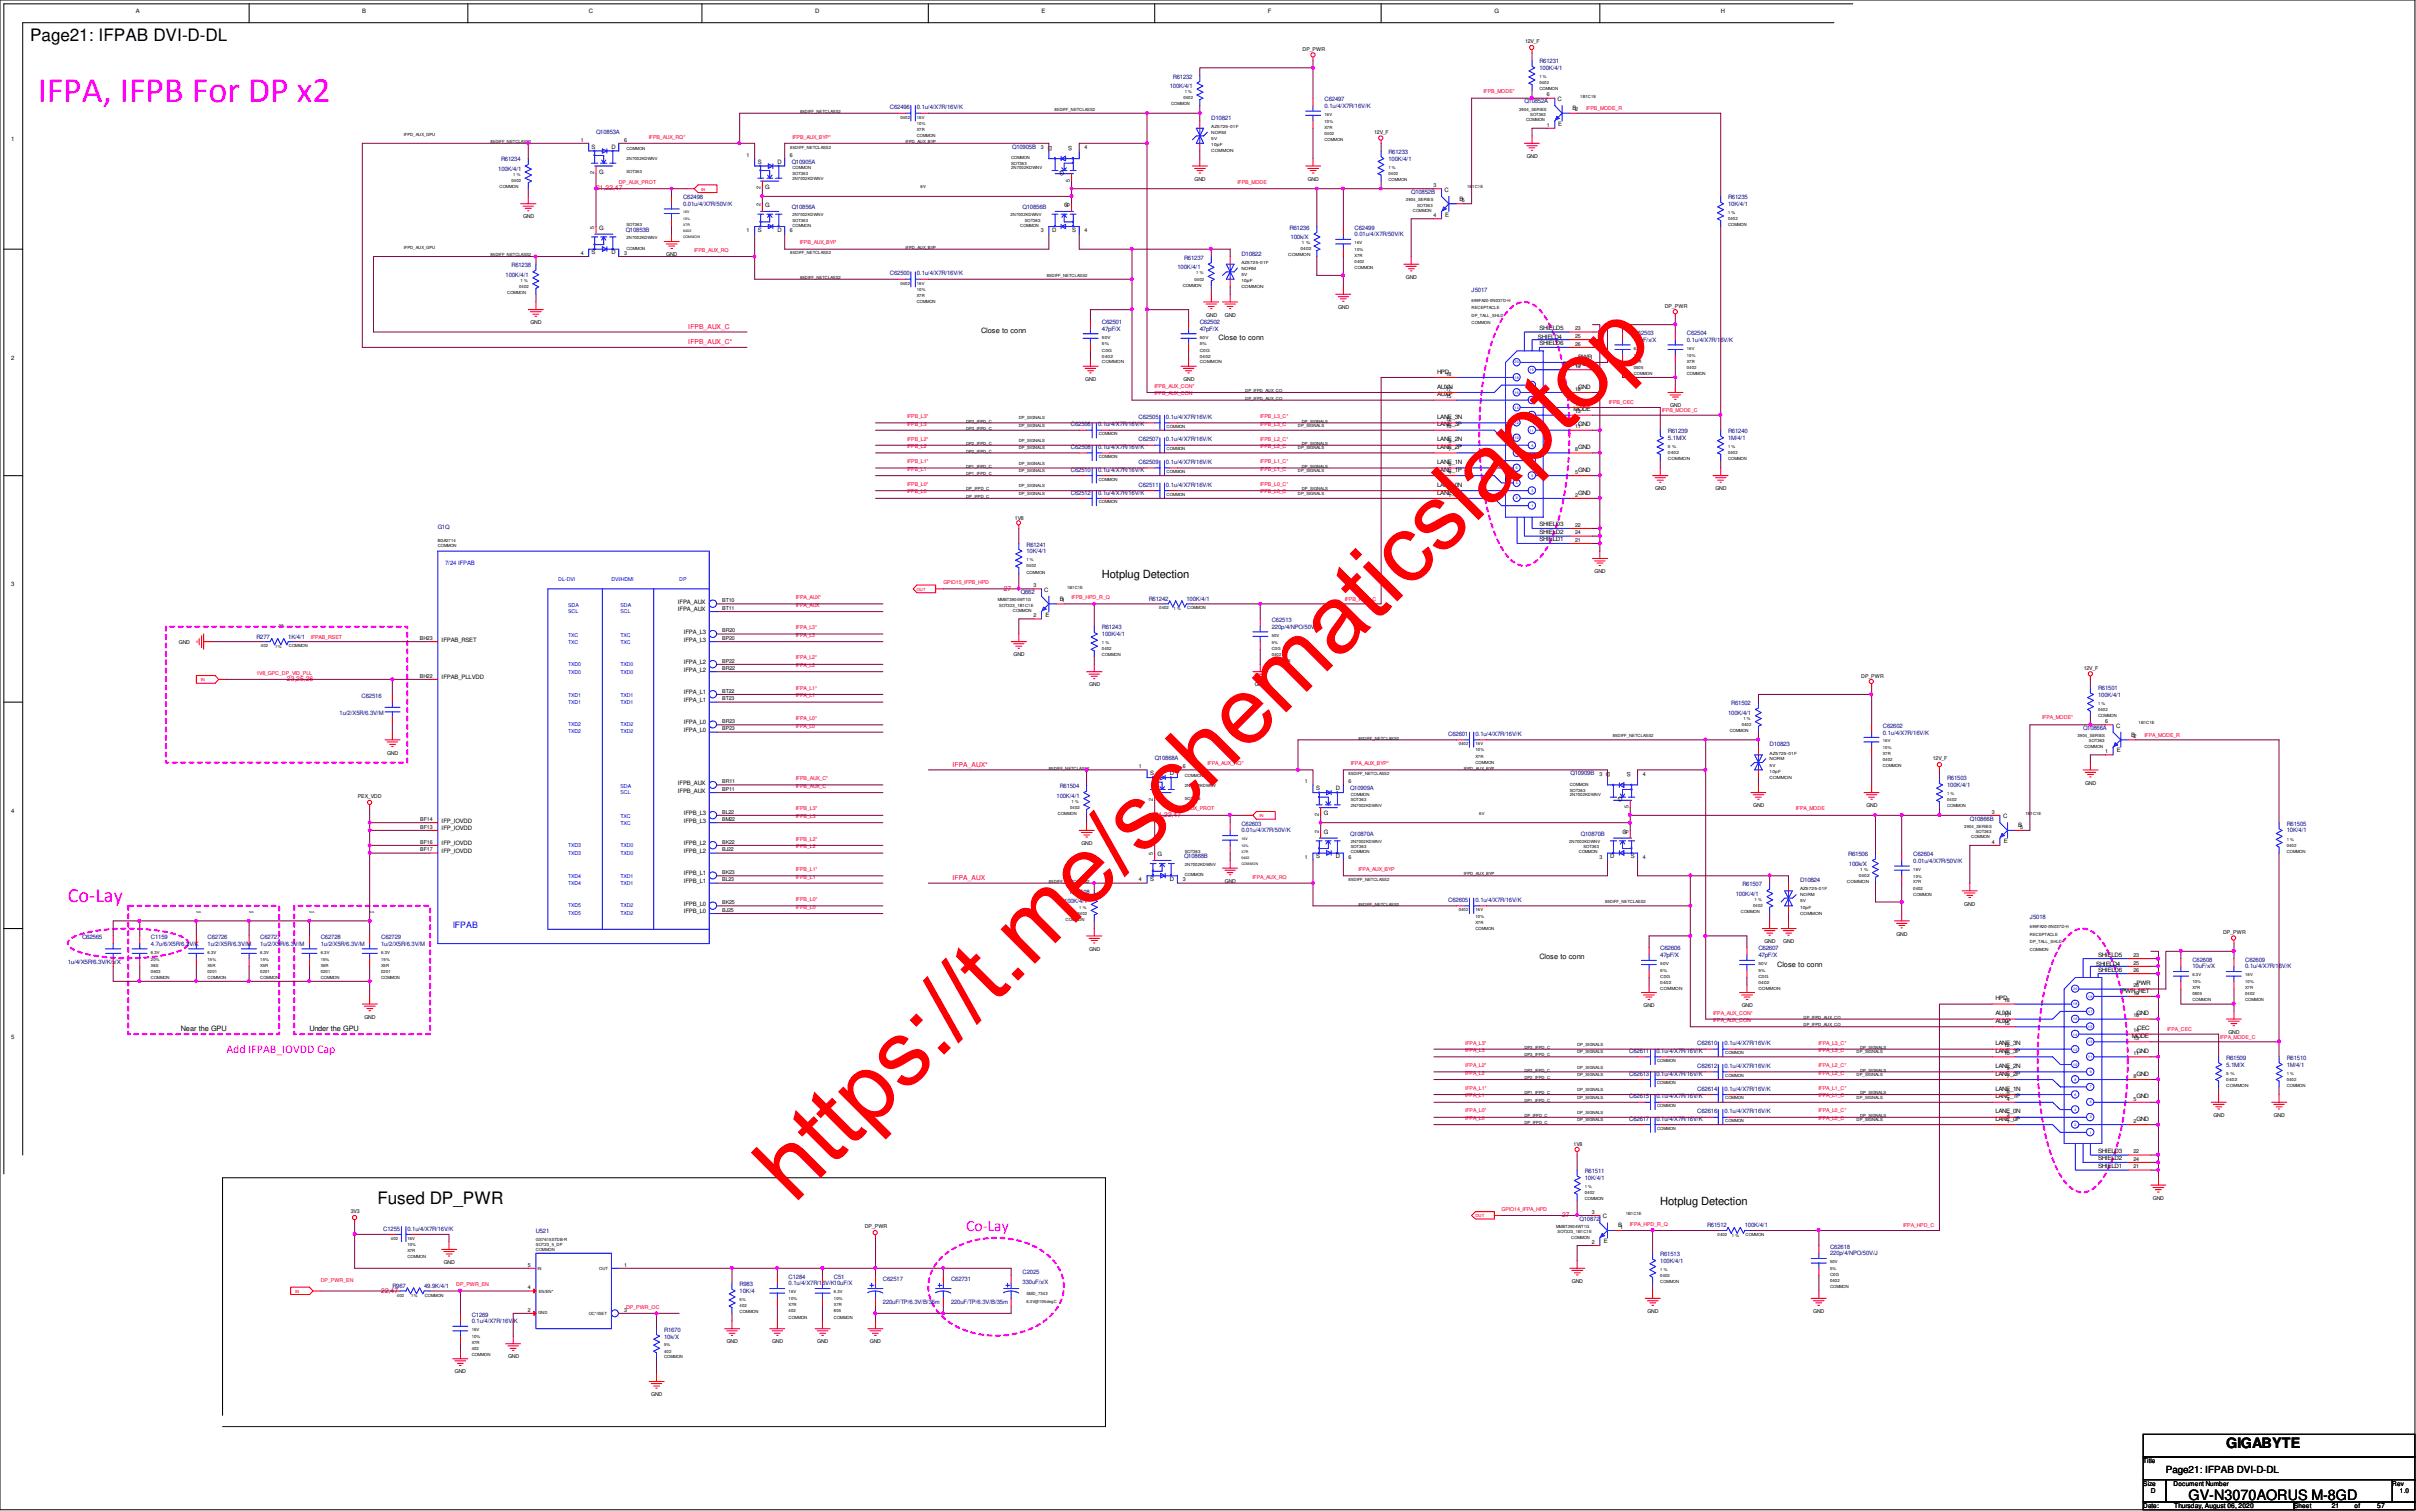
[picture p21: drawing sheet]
<svg xmlns="http://www.w3.org/2000/svg" width="293mm" height="183mm" viewBox="0 0 293 183" stroke-linecap="round" stroke-linejoin="round" font-family="sans-serif">
<defs><g id="words">
<text font-size="11.4" fill="#f00" x="96.2" y="145.9" transform="rotate(-45 96.2 145.9)">https://t.me/schematicslaptop</text>
<text font-size="4.4" fill="#f0f" x="4.6" y="12.4">IFPA, IFPB For DP x2</text>
<text font-size="2.5" fill="#f0f" x="8.2" y="109.3">Co-Lay</text>
<g font-size="2.1">
<text x="3.6" y="5">Page21: IFPAB DVI-D-DL</text>
<text x="45.7" y="145.8">Fused DP_PWR</text>
</g>
<text font-size="1.9" fill="#f0f" x="117.1" y="149.1">Co-Lay</text>
<g font-size="1.7">
<text x="269.7" y="175.3">GIGABYTE</text>
<text x="265.2" y="181.7">GV-N3070AORUS M-8GD</text>
</g>
<g font-size="1.4">
<text x="133.5" y="70.1">Hotplug Detection</text>
<text x="201.2" y="146">Hotplug Detection</text>
</g>
<text font-size="1.4" fill="#f0f" x="27.4" y="127.6">Add IFPAB_IOVDD Cap</text>
<text font-size="1.2" x="262.4" y="178.5">Page21: IFPAB DVI-D-DL</text>
<text font-size="1.1" fill="#00f" x="54.9" y="112.4">IFPAB</text>
<g font-size=".9">
<text x="118.9" y="40.3">Close to conn</text>
<text x="147.7" y="41.2">Close to conn</text>
<text x="186.5" y="116.2">Close to conn</text>
<text x="215.3" y="117.1">Close to conn</text>
<text x="21.9" y="124.9">Near the GPU</text>
<text x="37.5" y="124.9">Under the GPU</text>
</g>
<g font-size=".8" fill="#f00">
<text x="72.2" y="23.1">21,22,47</text>
<text x="83.4" y="39.8">IFPB_AUX_C</text>
<text x="83.4" y="41.7">IFPB_AUX_C*</text>
<text x="121.6" y="71.5">27</text>
<text x="34.8" y="82.5">23,25,26</text>
<text x="115.4" y="92.9">IFPA_AUX*</text>
<text x="139.9" y="99">21,22,47</text>
<text x="115.4" y="106.6">IFPA_AUX</text>
<text x="189.3" y="147.4">27</text>
<text x="46.2" y="156.6">22,47</text>
</g>
<g font-size=".8">
<text x="259.7" y="177.2">Title</text>
<text x="259.7" y="180">Size</text>
<text x="259.7" y="182.7">Date:</text>
<text x="260.6" y="180.9">D</text>
<text x="263.4" y="180">Document Number</text>
<text x="263.4" y="182.7">Thursday, August 06, 2020</text>
<text x="278" y="182.7">Sheet</text>
<text x="282.5" y="182.7">21</text>
<text x="285.3" y="182.7">of</text>
<text x="288" y="182.7">57</text>
<text x="289.9" y="180">Rev</text>
<text x="290.8" y="180.9">1.0</text>
</g>
<g font-size=".7">
<text x="16.5" y="1.6">A</text>
<text x="43.9" y="1.6">B</text>
<text x="71.3" y="1.6">C</text>
<text x="98.8" y="1.6">D</text>
<text x="126.2" y="1.6">E</text>
<text x="153.6" y="1.6">F</text>
<text x="181.1" y="1.6">G</text>
<text x="208.5" y="1.6">H</text>
<text x="1.4" y="17.1">1</text>
<text x="71.7" y="18">S</text>
<text x="74.1" y="18">D</text>
<text x="127.5" y="17.7" transform="rotate(180 127.5 17.7)">D</text>
<text x="129.9" y="17.7" transform="rotate(180 129.9 17.7)">S</text>
<text x="188.7" y="12.2">C</text>
<text x="188.8" y="15.3">E</text>
<text x="190.5" y="13.3">B</text>
<text x="72.6" y="21">G</text>
<text x="91.8" y="19.9">S</text>
<text x="92.7" y="22.9">G</text>
<text x="94.2" y="19.9">D</text>
<text x="128.9" y="20.7" transform="rotate(180 128.9 20.7)">G</text>
<text x="175" y="23.2">C</text>
<text x="72.6" y="27.8">G</text>
<text x="91.8" y="28.1">S</text>
<text x="92.7" y="25.1">G</text>
<text x="94.2" y="28.1">D</text>
<text x="127.5" y="28.1">D</text>
<text x="128.9" y="25.1">G</text>
<text x="129.9" y="28.1">S</text>
<text x="175.1" y="26.2">E</text>
<text x="176.8" y="24.3">B</text>
<text x="71.7" y="30.8">S</text>
<text x="74.1" y="30.8">D</text>
<text x="186.4" y="41.1">SHIELD4</text>
<text x="186.5" y="40">SHIELD5</text>
<text x="186.5" y="41.8">SHIELD6</text>
<text x="1.4" y="43.6">2</text>
<text x="174.1" y="47.1">AUXN</text>
<text x="174.1" y="45.3">HPD</text>
<text x="189.4" y="44.3">PWR_RET</text>
<text x="191.2" y="47.1">GND</text>
<text x="191.2" y="43.4">PWR</text>
<text x="174.1" y="53.5">LANE_2N</text>
<text x="174.1" y="51.6">LANE_3P</text>
<text x="174.1" y="50.8">LANE_3N</text>
<text x="174.1" y="48">AUXP</text>
<text x="190.7" y="49.8">MODE</text>
<text x="191.2" y="51.6">GND</text>
<text x="191.3" y="48.9">CEC</text>
<text x="174.1" y="59.9">LANE_0P</text>
<text x="174.1" y="59">LANE_0N</text>
<text x="174.1" y="57.1">LANE_1P</text>
<text x="174.1" y="56.2">LANE_1N</text>
<text x="174.1" y="54.4">LANE_2P</text>
<text x="191.2" y="59.9">GND</text>
<text x="191.2" y="57.1">GND</text>
<text x="191.2" y="54.4">GND</text>
<text x="186.5" y="65.6">SHIELD1</text>
<text x="186.5" y="63.7">SHIELD3</text>
<text x="186.5" y="64.6">SHIELD2</text>
<text x="1.4" y="71">3</text>
<text x="126.5" y="71.7">C</text>
<text x="53.5" y="77.7">IFPAB_RSET</text>
<text x="82.1" y="74">IFPA_AUX</text>
<text x="82.1" y="73.2">IFPA_AUX</text>
<text x="82.8" y="77.7">IFPA_L3</text>
<text x="82.8" y="76.8">IFPA_L3</text>
<text x="126.7" y="74.7">E</text>
<text x="128.4" y="72.8">B</text>
<text x="53.5" y="82.3">IFPAB_PLLVDD</text>
<text x="82.8" y="81.4">IFPA_L2</text>
<text x="82.8" y="80.5">IFPA_L2</text>
<text x="82.8" y="88.7">IFPA_L0</text>
<text x="82.8" y="87.8">IFPA_L0</text>
<text x="82.8" y="85">IFPA_L1</text>
<text x="82.8" y="84.1">IFPA_L1</text>
<text x="256.4" y="88.1">C</text>
<text x="258.2" y="89.2">B</text>
<text x="82.1" y="95.1">IFPB_AUX</text>
<text x="139.4" y="93.9">S</text>
<text x="141.7" y="93.9">D</text>
<text x="159.5" y="95.7">S</text>
<text x="161.8" y="95.7">D</text>
<text x="195.1" y="93.6" transform="rotate(180 195.1 93.6)">D</text>
<text x="197.6" y="93.6" transform="rotate(180 197.6 93.6)">S</text>
<text x="256.5" y="91.1">E</text>
<text x="1.4" y="98.5">4</text>
<text x="53.5" y="100.6">IFP_IOVDD</text>
<text x="53.5" y="99.7">IFP_IOVDD</text>
<text x="82.1" y="96">IFPB_AUX</text>
<text x="82.8" y="99.7">IFPB_L3</text>
<text x="82.8" y="98.8">IFPB_L3</text>
<text x="140.3" y="96.9">G</text>
<text x="160.4" y="101">G</text>
<text x="160.4" y="98.8">G</text>
<text x="196.6" y="96.6" transform="rotate(180 196.6 96.6)">G</text>
<text x="196.6" y="101">G</text>
<text x="242.7" y="99.1">C</text>
<text x="244.5" y="100.2">B</text>
<text x="53.5" y="103.3">IFP_IOVDD</text>
<text x="53.5" y="102.4">IFP_IOVDD</text>
<text x="82.8" y="107">IFPB_L1</text>
<text x="82.8" y="106">IFPB_L1</text>
<text x="82.8" y="103.3">IFPB_L2</text>
<text x="82.8" y="102.4">IFPB_L2</text>
<text x="139.4" y="106.7">S</text>
<text x="140.3" y="103.7">G</text>
<text x="141.7" y="106.7">D</text>
<text x="159.5" y="104">S</text>
<text x="161.8" y="104">D</text>
<text x="195.1" y="104">D</text>
<text x="197.6" y="104">S</text>
<text x="242.8" y="102.2">E</text>
<text x="82.8" y="110.6">IFPB_L0</text>
<text x="82.8" y="109.7">IFPB_L0</text>
<text x="254" y="117">SHIELD4</text>
<text x="254.2" y="115.9">SHIELD5</text>
<text x="254.2" y="117.7">SHIELD6</text>
<text x="258.9" y="119.3">PWR</text>
<text x="1.4" y="125.9">5</text>
<text x="241.8" y="123.9">AUXP</text>
<text x="241.8" y="123">AUXN</text>
<text x="241.8" y="121.2">HPD</text>
<text x="257" y="120.2">PWR_RET</text>
<text x="258.3" y="125.7">MODE</text>
<text x="258.9" y="123">GND</text>
<text x="259" y="124.8">CEC</text>
<text x="241.8" y="130.3">LANE_2P</text>
<text x="241.8" y="129.4">LANE_2N</text>
<text x="241.8" y="127.6">LANE_3P</text>
<text x="241.8" y="126.6">LANE_3N</text>
<text x="258.9" y="130.3">GND</text>
<text x="258.9" y="127.6">GND</text>
<text x="241.8" y="135.8">LANE_0P</text>
<text x="241.8" y="134.9">LANE_0N</text>
<text x="241.8" y="133.1">LANE_1P</text>
<text x="241.8" y="132.1">LANE_1N</text>
<text x="258.9" y="135.8">GND</text>
<text x="258.9" y="133.1">GND</text>
<text x="254.2" y="141.4">SHIELD1</text>
<text x="254.2" y="139.6">SHIELD3</text>
<text x="254.2" y="140.5">SHIELD2</text>
<text x="194.2" y="147.6">C</text>
<text x="196" y="148.7">B</text>
<text x="194.3" y="150.6">E</text>
</g>
<g font-size=".7" fill="#000080">
<text x="141.7" y="10.7">100K/4/1</text>
<text x="142.1" y="9.5">R61232</text>
<text x="186.5" y="7.7">R61231</text>
<text x="186.5" y="8.5">100K/4/1</text>
<text x="72.2" y="16.2">Q10853A</text>
<text x="107.8" y="13.3">C62496</text>
<text x="111.1" y="13.3">0.1u/4/X7R/16V/K</text>
<text x="122.6" y="18">Q10905B</text>
<text x="146.8" y="14.5">D10821</text>
<text x="160.5" y="12.2">C62497</text>
<text x="160.5" y="13.1">0.1u/4/X7R/16V/K</text>
<text x="184.7" y="12.5">Q10852A</text>
<text x="60.4" y="20.7">100K/4/1</text>
<text x="60.7" y="19.6">R61234</text>
<text x="95.9" y="19.9">Q10905A</text>
<text x="168.2" y="18.7">R61233</text>
<text x="168.2" y="19.5">100K/4/1</text>
<text x="171" y="23.5">Q10852B</text>
<text x="75.8" y="28.1">Q10853B</text>
<text x="82.8" y="24.1">C62498</text>
<text x="82.8" y="25">0.01u/4/X7R/50V/K</text>
<text x="95.9" y="25.3">Q10856A</text>
<text x="123.9" y="25.3">Q10856B</text>
<text x="156.3" y="27.8">R61236</text>
<text x="156.4" y="29">100k/X</text>
<text x="164.1" y="27.8">C62499</text>
<text x="164.1" y="28.6">0.01u/4/X7R/50V/K</text>
<text x="209.4" y="24.1">R61235</text>
<text x="209.4" y="25">10K/4/1</text>
<text x="61.3" y="33.6">100K/4/1</text>
<text x="62" y="32.4">R61238</text>
<text x="107.8" y="33.4">C62500</text>
<text x="111.1" y="33.4">0.1u/4/X7R/16V/K</text>
<text x="142.7" y="32.6">100K/4/1</text>
<text x="143.5" y="31.5">R61237</text>
<text x="150.4" y="31">D10822</text>
<text x="178.3" y="35.4">J5017</text>
<text x="133.5" y="39.2">C62501</text>
<text x="133.5" y="40">47pF/X</text>
<text x="145.4" y="39.2">C62502</text>
<text x="145.4" y="40">47pF/X</text>
<text x="198" y="40.6">C62503</text>
<text x="198" y="41.4">10uF/x/X</text>
<text x="204.4" y="40.6">C62504</text>
<text x="204.4" y="41.4">0.1u/4/X7R/16V/K</text>
<text x="129.8" y="51.6">C62506</text>
<text x="133.1" y="51.6">0.1u/4/X7R/16V/K</text>
<text x="138" y="50.8">C62505</text>
<text x="138" y="53.5">C62507</text>
<text x="141.3" y="50.8">0.1u/4/X7R/16V/K</text>
<text x="141.3" y="53.5">0.1u/4/X7R/16V/K</text>
<text x="202.1" y="52.5">R61239</text>
<text x="202.1" y="53.3">5.1M/X</text>
<text x="209.4" y="52.5">R61240</text>
<text x="209.4" y="53.3">1M/4/1</text>
<text x="129.8" y="54.4">C62508</text>
<text x="129.8" y="59.9">C62512</text>
<text x="129.8" y="57.1">C62510</text>
<text x="133.1" y="54.4">0.1u/4/X7R/16V/K</text>
<text x="133.1" y="59.9">0.1u/4/X7R/16V/K</text>
<text x="133.1" y="57.1">0.1u/4/X7R/16V/K</text>
<text x="138" y="59">C62511</text>
<text x="138" y="56.2">C62509</text>
<text x="141.3" y="59">0.1u/4/X7R/16V/K</text>
<text x="141.3" y="56.2">0.1u/4/X7R/16V/K</text>
<text x="53" y="64.1">G1Q</text>
<text x="123.7" y="72">Q662</text>
<text x="124.4" y="66.2">R61241</text>
<text x="124.4" y="67">10K/4/1</text>
<text x="31.1" y="77.3">R277</text>
<text x="34.9" y="77.3">1K/4/1</text>
<text x="133.5" y="76.2">R61243</text>
<text x="133.5" y="77.1">100K/4/1</text>
<text x="139.2" y="72.8">R61242</text>
<text x="143.8" y="72.8">100K/4/1</text>
<text x="154.1" y="75.4">C62513</text>
<text x="154.1" y="76.2">220p/4/NPO/50V/J</text>
<text x="254.2" y="83.6">R61501</text>
<text x="41.1" y="86.6">1u/2/X5R/6.3V/M</text>
<text x="43.8" y="84.5">C62516</text>
<text x="175.5" y="89.2">C62601</text>
<text x="178.8" y="89.2">0.1u/4/X7R/16V/K</text>
<text x="209.4" y="86.6">100K/4/1</text>
<text x="209.8" y="85.4">R61502</text>
<text x="228.1" y="88.1">C62602</text>
<text x="228.1" y="89">0.1u/4/X7R/16V/K</text>
<text x="252.4" y="88.4">Q10866A</text>
<text x="254.2" y="84.4">100K/4/1</text>
<text x="128.4" y="95.5">R61504</text>
<text x="139.9" y="92.1">Q10868A</text>
<text x="163.6" y="95.7">Q10909A</text>
<text x="190.3" y="93.9">Q10909B</text>
<text x="214.4" y="90.4">D10823</text>
<text x="235.9" y="94.5">R61503</text>
<text x="235.9" y="95.4">100K/4/1</text>
<text x="128" y="96.6">100K/4/1</text>
<text x="150.4" y="100">C62603</text>
<text x="150.4" y="100.8">0.01u/4/X7R/50V/K</text>
<text x="163.6" y="101.2">Q10870A</text>
<text x="191.6" y="101.2">Q10870B</text>
<text x="238.7" y="99.4">Q10866B</text>
<text x="277.1" y="100">R61505</text>
<text x="277.1" y="100.8">10K/4/1</text>
<text x="143.5" y="104">Q10868B</text>
<text x="211.1" y="107.4">R61507</text>
<text x="218.1" y="106.9">D10824</text>
<text x="223.9" y="103.7">R61506</text>
<text x="224" y="104.9">100k/X</text>
<text x="231.8" y="103.7">C62604</text>
<text x="231.8" y="104.5">0.01u/4/X7R/50V/K</text>
<text x="9.9" y="113.7">C62565</text>
<text x="18.3" y="113.7">C1159</text>
<text x="25.1" y="113.7">C62726</text>
<text x="31.5" y="113.7">C62727</text>
<text x="38.9" y="113.7">C62728</text>
<text x="46.2" y="113.7">C62729</text>
<text x="128.9" y="109.4">100K/4/1</text>
<text x="129.7" y="108.2">R61508</text>
<text x="175.5" y="109.3">C62605</text>
<text x="178.8" y="109.3">0.1u/4/X7R/16V/K</text>
<text x="210.3" y="108.5">100K/4/1</text>
<text x="246" y="111.3">J5018</text>
<text x="8.2" y="116.8">1u/4/X5R/6.3V/K/x/X</text>
<text x="18.3" y="114.6">4.7u/6/X5R/6.3V/K</text>
<text x="25.1" y="114.6">1u/2/X5R/6.3V/M</text>
<text x="31.5" y="114.6">1u/2/X5R/6.3V/M</text>
<text x="38.9" y="114.6">1u/2/X5R/6.3V/M</text>
<text x="46.2" y="114.6">1u/2/X5R/6.3V/M</text>
<text x="201.2" y="115.1">C62606</text>
<text x="201.2" y="116">47pF/X</text>
<text x="213.1" y="115.1">C62607</text>
<text x="213.1" y="116">47pF/X</text>
<text x="265.6" y="116.5">C62608</text>
<text x="265.6" y="117.3">10uF/x/X</text>
<text x="272" y="116.5">C62609</text>
<text x="272" y="117.3">0.1u/4/X7R/16V/K</text>
<text x="197.4" y="127.6">C62611</text>
<text x="197.4" y="130.3">C62613</text>
<text x="200.7" y="127.6">0.1u/4/X7R/16V/K</text>
<text x="200.7" y="130.3">0.1u/4/X7R/16V/K</text>
<text x="205.7" y="129.4">C62612</text>
<text x="205.7" y="126.6">C62610</text>
<text x="209" y="129.4">0.1u/4/X7R/16V/K</text>
<text x="209" y="126.6">0.1u/4/X7R/16V/K</text>
<text x="269.7" y="128.4">R61509</text>
<text x="269.7" y="129.2">5.1M/X</text>
<text x="277.1" y="128.4">R61510</text>
<text x="277.1" y="129.2">1M/4/1</text>
<text x="197.4" y="135.8">C62617</text>
<text x="197.4" y="133.1">C62615</text>
<text x="200.7" y="135.8">0.1u/4/X7R/16V/K</text>
<text x="200.7" y="133.1">0.1u/4/X7R/16V/K</text>
<text x="205.7" y="132.1">C62614</text>
<text x="205.7" y="134.9">C62616</text>
<text x="209" y="132.1">0.1u/4/X7R/16V/K</text>
<text x="209" y="134.9">0.1u/4/X7R/16V/K</text>
<text x="192" y="142.1">R61511</text>
<text x="192" y="142.9">10K/4/1</text>
<text x="46.4" y="149.1">C1255</text>
<text x="49.4" y="149.1">0.1u/4/X7R/16V/K</text>
<text x="64.9" y="149.4">U521</text>
<text x="191.4" y="147.9">Q10872</text>
<text x="206.8" y="148.7">R61512</text>
<text x="211.4" y="148.7">100K/4/1</text>
<text x="47.5" y="156">R967</text>
<text x="51.4" y="156">49.9K/4/1</text>
<text x="89.6" y="155.8">R983</text>
<text x="95.5" y="154.9">C1284</text>
<text x="95.5" y="155.7">0.1u/4/X7R/16V/K10uF/X</text>
<text x="101" y="154.9">C51</text>
<text x="107" y="155.2">C62517</text>
<text x="115.2" y="155.2">C62731</text>
<text x="123.9" y="154.3">C2025</text>
<text x="123.9" y="155.5">330uF/x/X</text>
<text x="201.2" y="152.1">R61513</text>
<text x="201.2" y="153">100K/4/1</text>
<text x="221.7" y="151.3">C62618</text>
<text x="221.7" y="152.1">220p/4/NPO/50V/J</text>
<text x="57.2" y="159.5">C1269</text>
<text x="57.2" y="160.3">0.1u/4/X7R/16V/K</text>
<text x="80.5" y="161.3">R1670</text>
<text x="89.6" y="156.6">10K/4</text>
<text x="107" y="157.9">220uF/TP/6.3V/B/35m</text>
<text x="115.2" y="157.9">220uF/TP/6.3V/B/35m</text>
<text x="80.5" y="162.1">10k/X</text>
</g>
<text font-size=".7" fill="#00f" x="53.9" y="68.5">7/24 IFPAB</text>
<g font-size=".6">
<text x="184.8" y="5.2">12V_F</text>
<text x="157.8" y="6.2">DP_PWR</text>
<text x="187.4" y="11.7">6</text>
<text x="70.4" y="17.1">1</text>
<text x="75.6" y="17.1">6</text>
<text x="166.5" y="16.2">12V_F</text>
<text x="187.4" y="15.3">1</text>
<text x="190.8" y="13.5">2</text>
<text x="72" y="21.1" transform="rotate(-90 72 21.1)">2</text>
<text x="90.5" y="19">1</text>
<text x="92.2" y="22.9" transform="rotate(-90 92.2 22.9)">2</text>
<text x="95.7" y="19">6</text>
<text x="126.1" y="18.1">3</text>
<text x="129.6" y="22" transform="rotate(-90 129.6 22)">5</text>
<text x="131.4" y="18.1">4</text>
<text x="144.7" y="21.9">GND</text>
<text x="158.5" y="21.9">GND</text>
<text x="173.7" y="22.6">3</text>
<text x="185" y="19.1">GND</text>
<text x="63.4" y="26.5">GND</text>
<text x="72" y="27.7" transform="rotate(-90 72 27.7)">5</text>
<text x="90.5" y="28.2">1</text>
<text x="92.2" y="25" transform="rotate(-90 92.2 25)">2</text>
<text x="95.7" y="28.2">6</text>
<text x="126.1" y="28.2">3</text>
<text x="129.6" y="25" transform="rotate(-90 129.6 25)">5</text>
<text x="131.4" y="28.2">4</text>
<text x="173.7" y="26.3">4</text>
<text x="177.1" y="24.5">5</text>
<text x="70.4" y="30.9">4</text>
<text x="75.6" y="30.9">3</text>
<text x="80.7" y="31">GND</text>
<text x="170.3" y="33.8">GND</text>
<text x="64.3" y="39.3">GND</text>
<text x="146.1" y="38.4">GND</text>
<text x="148.4" y="38.4">GND</text>
<text x="162.1" y="37.4">GND</text>
<text x="190.8" y="40">23</text>
<text x="190.8" y="40.9">25</text>
<text x="190.8" y="41.9">26</text>
<text x="201.7" y="37.3">DP_PWR</text>
<text x="131.5" y="46.1">GND</text>
<text x="143.4" y="46.1">GND</text>
<text x="175.2" y="47.3">17</text>
<text x="175.2" y="45.5">18</text>
<text x="190.8" y="47.3">16</text>
<text x="190.8" y="44.6">19</text>
<text x="190.8" y="43.7">20</text>
<text x="175.2" y="51.9">10</text>
<text x="175.2" y="51">12</text>
<text x="175.2" y="48.3">15</text>
<text x="175.5" y="53.7">9</text>
<text x="190.8" y="51.9">11</text>
<text x="190.8" y="50.1">13</text>
<text x="190.8" y="49.1">14</text>
<text x="202.4" y="49.3">GND</text>
<text x="175.5" y="59.2">3</text>
<text x="175.5" y="57.4">4</text>
<text x="175.5" y="56.5">6</text>
<text x="175.5" y="54.7">7</text>
<text x="190.8" y="57.4">5</text>
<text x="190.8" y="54.7">8</text>
<text x="200.5" y="59.4">GND</text>
<text x="207.9" y="59.4">GND</text>
<text x="123" y="62.9">1V8</text>
<text x="175.5" y="60.2">1</text>
<text x="190.8" y="60.2">2</text>
<text x="190.8" y="65.6">21</text>
<text x="190.8" y="63.8">22</text>
<text x="190.8" y="64.7">24</text>
<text x="125.2" y="71.1">3</text>
<text x="193.2" y="69.4">GND</text>
<text x="50.9" y="77.5">BH23</text>
<text x="87.5" y="77.5">BP20</text>
<text x="87.5" y="76.6">BR20</text>
<text x="87.5" y="73.9">BT11</text>
<text x="87.5" y="72.9">BT10</text>
<text x="125.2" y="74.8">2</text>
<text x="128.7" y="72.9">1</text>
<text x="21.7" y="78.1">GND</text>
<text x="50.9" y="82.1">BH22</text>
<text x="87.5" y="83.9">BT22</text>
<text x="87.5" y="81.2">BR22</text>
<text x="87.5" y="80.3">BP22</text>
<text x="122.8" y="79.5">GND</text>
<text x="132" y="83.1">GND</text>
<text x="152.1" y="83.1">GND</text>
<text x="225.5" y="82.1">DP_PWR</text>
<text x="252.5" y="81.2">12V_F</text>
<text x="87.5" y="88.5">BP23</text>
<text x="87.5" y="87.6">BR23</text>
<text x="87.5" y="84.8">BT23</text>
<text x="255.1" y="87.6">6</text>
<text x="258.5" y="89.4">2</text>
<text x="46.9" y="91.4">GND</text>
<text x="87.5" y="95.8">BP11</text>
<text x="87.5" y="94.9">BR11</text>
<text x="138" y="93">1</text>
<text x="143.3" y="93">6</text>
<text x="158.1" y="94.9">1</text>
<text x="163.4" y="94.9">6</text>
<text x="193.8" y="94">3</text>
<text x="199.1" y="94">4</text>
<text x="234.2" y="92.1">12V_F</text>
<text x="252.6" y="95">GND</text>
<text x="255.1" y="91.2">1</text>
<text x="43.3" y="96.7">PEX_VDD</text>
<text x="50.9" y="100.4">BF13</text>
<text x="50.9" y="99.4">BF14</text>
<text x="87.5" y="99.4">BM22</text>
<text x="87.5" y="98.6">BL22</text>
<text x="139.7" y="97" transform="rotate(-90 139.7 97)">2</text>
<text x="159.8" y="100.9" transform="rotate(-90 159.8 100.9)">2</text>
<text x="159.8" y="98.8" transform="rotate(-90 159.8 98.8)">2</text>
<text x="197.3" y="100.9" transform="rotate(-90 197.3 100.9)">5</text>
<text x="197.3" y="97.9" transform="rotate(-90 197.3 97.9)">5</text>
<text x="212.4" y="97.8">GND</text>
<text x="226.1" y="97.8">GND</text>
<text x="241.3" y="98.6">3</text>
<text x="244.8" y="100.4">5</text>
<text x="50.9" y="103.1">BF17</text>
<text x="50.9" y="102.2">BF16</text>
<text x="87.5" y="106.8">BL23</text>
<text x="87.5" y="105.9">BK23</text>
<text x="87.5" y="103.1">BJ22</text>
<text x="87.5" y="102.2">BK22</text>
<text x="131" y="102.4">GND</text>
<text x="138" y="106.8">4</text>
<text x="139.7" y="103.6" transform="rotate(-90 139.7 103.6)">5</text>
<text x="143.3" y="106.8">3</text>
<text x="148.4" y="106.9">GND</text>
<text x="158.1" y="104">1</text>
<text x="163.4" y="104">6</text>
<text x="193.8" y="104">3</text>
<text x="199.1" y="104">4</text>
<text x="241.3" y="102.2">4</text>
<text x="87.5" y="110.4">BJ25</text>
<text x="87.5" y="109.5">BK25</text>
<text x="229.8" y="113.3">GND</text>
<text x="238" y="109.7">GND</text>
<text x="269.4" y="113.2">DP_PWR</text>
<text x="132" y="115.1">GND</text>
<text x="213.8" y="114.3">GND</text>
<text x="216.1" y="114.3">GND</text>
<text x="258.5" y="119.6">20</text>
<text x="258.5" y="115.9">23</text>
<text x="258.5" y="116.8">25</text>
<text x="258.5" y="117.7">26</text>
<text x="44.2" y="123.4">GND</text>
<text x="199.1" y="122">GND</text>
<text x="211" y="122">GND</text>
<text x="242.8" y="124.2">15</text>
<text x="242.8" y="123.2">17</text>
<text x="242.8" y="121.4">18</text>
<text x="258.5" y="126">13</text>
<text x="258.5" y="125.1">14</text>
<text x="258.5" y="123.2">16</text>
<text x="258.5" y="120.5">19</text>
<text x="270" y="125.2">GND</text>
<text x="242.8" y="127.8">10</text>
<text x="242.8" y="126.9">12</text>
<text x="243.2" y="130.6">7</text>
<text x="243.2" y="129.6">9</text>
<text x="258.5" y="130.6">8</text>
<text x="258.5" y="127.8">11</text>
<text x="243.2" y="136">1</text>
<text x="243.2" y="135.1">3</text>
<text x="243.2" y="133.3">4</text>
<text x="243.2" y="132.4">6</text>
<text x="258.5" y="136">2</text>
<text x="258.5" y="133.3">5</text>
<text x="268.2" y="135.3">GND</text>
<text x="275.5" y="135.3">GND</text>
<text x="190.7" y="138.9">1V8</text>
<text x="258.5" y="141.5">21</text>
<text x="258.5" y="139.7">22</text>
<text x="258.5" y="140.6">24</text>
<text x="42.5" y="147">3V3</text>
<text x="104.8" y="148.8">DP_PWR</text>
<text x="192.9" y="147">3</text>
<text x="196.3" y="148.8">1</text>
<text x="260.9" y="145.3">GND</text>
<text x="53.8" y="153.1">GND</text>
<text x="64" y="153.4">5</text>
<text x="75.6" y="153.4">1</text>
<text x="190.5" y="155.4">GND</text>
<text x="192.9" y="150.7">2</text>
<text x="64" y="158.9">2</text>
<text x="64" y="156.2">4</text>
<text x="75.6" y="158.9">3</text>
<text x="199.6" y="159">GND</text>
<text x="219.7" y="159">GND</text>
<text x="55.1" y="166.4">GND</text>
<text x="61.6" y="164.5">GND</text>
<text x="88.1" y="162.7">GND</text>
<text x="93.6" y="162.7">GND</text>
<text x="99" y="162.7">GND</text>
<text x="105.4" y="162.7">GND</text>
<text x="78.9" y="169.1">GND</text>
</g>
<g font-size=".6" fill="#f00">
<text x="179.7" y="11.2">IFPB_MODE*</text>
<text x="78.6" y="16.8">IFPB_AUX_RQ*</text>
<text x="96" y="16.8">IFPB_AUX_BYP*</text>
<text x="192.2" y="13.3">IFPB_MODE_R</text>
<text x="75" y="22.3">DP_AUX_PROT</text>
<text x="149.9" y="22.3">IFPB_MODE</text>
<text x="96.9" y="29.6">IFPB_AUX_BYP</text>
<text x="84.1" y="30.5">IFPB_AUX_RQ</text>
<text x="139.9" y="47.9">IFPB_AUX_CON</text>
<text x="139.9" y="47">IFPB_AUX_CON*</text>
<text x="109.9" y="50.6">IFPB_L3*</text>
<text x="109.9" y="51.6">IFPB_L3</text>
<text x="109.9" y="53.4">IFPB_L2*</text>
<text x="152.7" y="50.6">IFPB_L3_C*</text>
<text x="152.7" y="51.6">IFPB_L3_C</text>
<text x="152.7" y="53.4">IFPB_L2_C*</text>
<text x="194.9" y="49">IFPB_CEC</text>
<text x="201.3" y="49.9">IFPB_MODE_C</text>
<text x="109.9" y="54.3">IFPB_L2</text>
<text x="109.9" y="56.1">IFPB_L1*</text>
<text x="109.9" y="57">IFPB_L1</text>
<text x="109.9" y="58.9">IFPB_L0*</text>
<text x="109.9" y="59.8">IFPB_L0</text>
<text x="152.7" y="54.3">IFPB_L2_C</text>
<text x="152.7" y="56.1">IFPB_L1_C*</text>
<text x="152.7" y="57">IFPB_L1_C</text>
<text x="152.7" y="58.9">IFPB_L0_C*</text>
<text x="152.7" y="59.8">IFPB_L0_C</text>
<text x="114.3" y="70.7">GPIO15_IFPB_HPD</text>
<text x="37.7" y="77.3">IFPAB_RSET</text>
<text x="96.4" y="73.5">IFPA_AUX</text>
<text x="96.4" y="72.6">IFPA_AUX*</text>
<text x="96.4" y="77.2">IFPA_L3</text>
<text x="96.4" y="76.2">IFPA_L3*</text>
<text x="129.8" y="72.6">IFPB_HPD_R_Q</text>
<text x="162.9" y="72.8">IFPB_HPD_C</text>
<text x="31.1" y="81.7">1V8_GPC_DP_VID_PLL</text>
<text x="96.4" y="83.6">IFPA_L1*</text>
<text x="96.4" y="80.8">IFPA_L2</text>
<text x="96.4" y="79.9">IFPA_L2*</text>
<text x="96.4" y="88.1">IFPA_L0</text>
<text x="96.4" y="87.2">IFPA_L0*</text>
<text x="96.4" y="84.5">IFPA_L1</text>
<text x="247.4" y="87.1">IFPA_MODE*</text>
<text x="259.8" y="89.2">IFPA_MODE_R</text>
<text x="96.4" y="95.5">IFPB_AUX_C</text>
<text x="96.4" y="94.5">IFPB_AUX_C*</text>
<text x="146.3" y="92.7">IFPA_AUX_RQ*</text>
<text x="163.7" y="92.7">IFPA_AUX_BYP*</text>
<text x="96.4" y="101.9">IFPB_L2*</text>
<text x="96.4" y="99.1">IFPB_L3</text>
<text x="96.4" y="98.2">IFPB_L3*</text>
<text x="142.6" y="98.2">DP_AUX_PROT</text>
<text x="217.6" y="98.2">IFPA_MODE</text>
<text x="96.4" y="106.4">IFPB_L1</text>
<text x="96.4" y="105.5">IFPB_L1*</text>
<text x="96.4" y="102.7">IFPB_L2</text>
<text x="151.8" y="106.4">IFPA_AUX_RQ</text>
<text x="164.6" y="105.5">IFPA_AUX_BYP</text>
<text x="96.4" y="110.1">IFPB_L0</text>
<text x="96.4" y="109.2">IFPB_L0*</text>
<text x="207.6" y="123.8">IFPA_AUX_CON</text>
<text x="207.6" y="122.9">IFPA_AUX_CON*</text>
<text x="262.6" y="124.9">IFPA_CEC</text>
<text x="269" y="125.8">IFPA_MODE_C</text>
<text x="177.5" y="126.5">IFPA_L3*</text>
<text x="177.5" y="127.5">IFPA_L3</text>
<text x="177.5" y="129.3">IFPA_L2*</text>
<text x="177.5" y="130.2">IFPA_L2</text>
<text x="220.3" y="126.5">IFPA_L3_C*</text>
<text x="220.3" y="127.5">IFPA_L3_C</text>
<text x="220.3" y="129.3">IFPA_L2_C*</text>
<text x="220.3" y="130.2">IFPA_L2_C</text>
<text x="177.5" y="132">IFPA_L1*</text>
<text x="177.5" y="132.9">IFPA_L1</text>
<text x="177.5" y="134.7">IFPA_L0*</text>
<text x="177.5" y="135.7">IFPA_L0</text>
<text x="220.3" y="132">IFPA_L1_C*</text>
<text x="220.3" y="132.9">IFPA_L1_C</text>
<text x="220.3" y="134.7">IFPA_L0_C*</text>
<text x="220.3" y="135.7">IFPA_L0_C</text>
<text x="181.9" y="146.6">GPIO14_IFPA_HPD</text>
<text x="197.5" y="148.5">IFPA_HPD_R_Q</text>
<text x="230.6" y="148.7">IFPA_HPD_C</text>
<text x="38.9" y="155.3">DP_PWR_EN</text>
<text x="55.3" y="155.8">DP_PWR_EN</text>
<text x="75.9" y="158.5">DP_PWR_OC</text>
</g>
<g font-size=".6" fill="#00f">
<text x="67.6" y="70.4">DL-DVI</text>
<text x="74.1" y="70.4">DVI/HDMI</text>
<text x="82.3" y="70.4">DP</text>
<text x="68.8" y="73.5">SDA</text>
<text x="68.8" y="74.3">SCL</text>
<text x="68.8" y="77.2">TXC</text>
<text x="75.2" y="73.5">SDA</text>
<text x="75.2" y="74.3">SCL</text>
<text x="75.2" y="77.2">TXC</text>
<text x="68.8" y="78.1">TXC</text>
<text x="68.8" y="80.7">TXD0</text>
<text x="68.8" y="81.6">TXD0</text>
<text x="75.2" y="78.1">TXC</text>
<text x="75.2" y="80.7">TXD0</text>
<text x="75.2" y="81.6">TXD0</text>
<text x="68.8" y="87.9">TXD2</text>
<text x="68.8" y="84.5">TXD1</text>
<text x="68.8" y="88.8">TXD2</text>
<text x="68.8" y="85.3">TXD1</text>
<text x="75.2" y="85.3">TXD1</text>
<text x="75.2" y="84.5">TXD1</text>
<text x="75.2" y="87.9">TXD2</text>
<text x="75.2" y="88.8">TXD2</text>
<text x="75.2" y="95.4">SDA</text>
<text x="75.2" y="96.2">SCL</text>
<text x="75.2" y="100">TXC</text>
<text x="75.2" y="99.1">TXC</text>
<text x="68.8" y="107.2">TXD4</text>
<text x="68.8" y="106.4">TXD4</text>
<text x="68.8" y="103.5">TXD3</text>
<text x="68.8" y="102.7">TXD3</text>
<text x="75.2" y="102.7">TXD0</text>
<text x="75.2" y="103.5">TXD0</text>
<text x="75.2" y="106.4">TXD1</text>
<text x="75.2" y="107.2">TXD1</text>
<text x="68.8" y="110.8">TXD5</text>
<text x="68.8" y="109.9">TXD5</text>
<text x="75.2" y="109.9">TXD2</text>
<text x="75.2" y="110.8">TXD2</text>
</g>
<g font-size=".5">
<text x="143.6" y="11.3">1 %</text>
<text x="186.5" y="10.2">0402</text>
<text x="186.5" y="10.9">COMMON</text>
<text x="186.5" y="9.5">1 %</text>
<text x="191.5" y="11.9">1B1C1E</text>
<text x="48.9" y="16.4">IFPD_AUX_GPU</text>
<text x="59.4" y="17.3">85DIFF_NETCLASS2</text>
<text x="95.8" y="18">85DIFF_NETCLASS2</text>
<text x="96.9" y="13.7">85DIFF_NETCLASS2</text>
<text x="109.1" y="14.4">0402</text>
<text x="109.7" y="17.3">IFPD_AUX_BYP</text>
<text x="111.1" y="15.2">10%</text>
<text x="111.1" y="15.9">X7R</text>
<text x="111.1" y="16.6">COMMON</text>
<text x="111.1" y="14.4">16V</text>
<text x="127.8" y="13.4">85DIFF_NETCLASS2</text>
<text x="141.9" y="12.7">COMMON</text>
<text x="143.4" y="12">0402</text>
<text x="146.8" y="17">5V</text>
<text x="146.8" y="17.7">10pF</text>
<text x="146.8" y="16.3">NORM</text>
<text x="146.8" y="15.5">AZ5725-01F</text>
<text x="160.5" y="14.9">10%</text>
<text x="160.5" y="15.6">X7R</text>
<text x="160.5" y="14.1">16V</text>
<text x="160.5" y="17.1">COMMON</text>
<text x="160.5" y="16.3">0402</text>
<text x="184.1" y="13.4">3904_SERIES</text>
<text x="184.9" y="14.7">COMMON</text>
<text x="185.4" y="14.1">SOT363</text>
<text x="60.5" y="22.8">COMMON</text>
<text x="62" y="22.1">0402</text>
<text x="62.2" y="21.3">1 %</text>
<text x="75.9" y="19.4">2N7002KDWNV</text>
<text x="75.9" y="21">SOT363</text>
<text x="75.9" y="18.2">COMMON</text>
<text x="96" y="21.8">2N7002KDWNV</text>
<text x="96" y="20.5">COMMON</text>
<text x="96" y="21.2">SOT363</text>
<text x="111.5" y="22.8">6V</text>
<text x="122.5" y="20.5">2N7002KDWNV</text>
<text x="122.5" y="20">SOT363</text>
<text x="122.5" y="19.3">COMMON</text>
<text x="146.8" y="18.4">COMMON</text>
<text x="168.2" y="21.2">0402</text>
<text x="168.2" y="20.4">1 %</text>
<text x="168.2" y="21.9">COMMON</text>
<text x="177.8" y="22.8">1B1C1E</text>
<text x="75.9" y="29">2N7002KDWNV</text>
<text x="75.9" y="27.4">SOT363</text>
<text x="96" y="26.2">2N7002KDWNV</text>
<text x="96" y="27.5">COMMON</text>
<text x="96" y="26.8">SOT363</text>
<text x="122.4" y="26.2">2N7002KDWNV</text>
<text x="123.6" y="27.5">COMMON</text>
<text x="124.2" y="26.8">SOT363</text>
<text x="157.7" y="29.6">1 %</text>
<text x="164.1" y="29.6">16V</text>
<text x="170.3" y="24.4">3904_SERIES</text>
<text x="171.2" y="25.7">COMMON</text>
<text x="171.7" y="25">SOT363</text>
<text x="209.4" y="25.9">1 %</text>
<text x="209.4" y="27.4">COMMON</text>
<text x="209.4" y="26.7">0402</text>
<text x="48.9" y="30.1">IFPD_AUX_GPU</text>
<text x="59.4" y="31">85DIFF_NETCLASS2</text>
<text x="61.5" y="35.6">COMMON</text>
<text x="62.9" y="34.9">0402</text>
<text x="63.1" y="34.2">1 %</text>
<text x="75.9" y="30.2">COMMON</text>
<text x="95.8" y="30.8">85DIFF_NETCLASS2</text>
<text x="96.9" y="33.8">85DIFF_NETCLASS2</text>
<text x="109.1" y="34.5">0402</text>
<text x="109.7" y="30.1">IFPD_AUX_BYP</text>
<text x="111.1" y="35.3">10%</text>
<text x="111.1" y="36">X7R</text>
<text x="111.1" y="34.5">16V</text>
<text x="126.8" y="33.5">85DIFF_NETCLASS2</text>
<text x="143.3" y="34.7">COMMON</text>
<text x="144.7" y="34">0402</text>
<text x="144.9" y="33.2">1 %</text>
<text x="150.4" y="34.2">10pF</text>
<text x="150.4" y="33.4">5V</text>
<text x="150.4" y="32.7">NORM</text>
<text x="150.4" y="34.9">COMMON</text>
<text x="150.4" y="32">AZ5725-01F</text>
<text x="156.1" y="31">COMMON</text>
<text x="157.6" y="30.3">0402</text>
<text x="164.1" y="30.4">10%</text>
<text x="164.1" y="31.2">X7R</text>
<text x="164.1" y="31.9">0402</text>
<text x="164.1" y="32.6">COMMON</text>
<text x="111.1" y="36.7">COMMON</text>
<text x="133.5" y="41.8">5%</text>
<text x="133.5" y="41">50V</text>
<text x="145.4" y="41.8">5%</text>
<text x="145.4" y="41">50V</text>
<text x="178.3" y="37.5">RECEPTACLE</text>
<text x="178.3" y="36.5">699FA20-0N037D-H</text>
<text x="178.3" y="39.3">COMMON</text>
<text x="178.3" y="38.4">DP_TALL_SHLD</text>
<text x="133.5" y="42.6">C0G</text>
<text x="133.5" y="44">COMMON</text>
<text x="133.5" y="43.3">0402</text>
<text x="145.4" y="43.3">0402</text>
<text x="145.4" y="42.6">C0G</text>
<text x="145.4" y="44">COMMON</text>
<text x="150.9" y="47.5">DP_IFPD_AUX_CO</text>
<text x="198" y="43.9">X7R</text>
<text x="198" y="43.2">10%</text>
<text x="198" y="45.4">COMMON</text>
<text x="198" y="42.4">6.3V</text>
<text x="198" y="44.7">0805</text>
<text x="204.4" y="45.4">COMMON</text>
<text x="204.4" y="42.4">16V</text>
<text x="204.4" y="44.7">0402</text>
<text x="204.4" y="43.9">X7R</text>
<text x="204.4" y="43.2">10%</text>
<text x="117.1" y="51.2">DP3_IFPD_C</text>
<text x="117.1" y="52.1">DP3_IFPD_C</text>
<text x="117.1" y="53.9">DP2_IFPD_C</text>
<text x="123.4" y="50.8">DP_SIGNALS</text>
<text x="123.4" y="51.7">DP_SIGNALS</text>
<text x="123.4" y="53.6">DP_SIGNALS</text>
<text x="133.1" y="52.7">COMMON</text>
<text x="141.4" y="51.8">COMMON</text>
<text x="150.9" y="48.4">DP_IFPD_AUX_CO</text>
<text x="157.3" y="51.7">DP_SIGNALS</text>
<text x="157.7" y="51.2">DP_SIGNALS</text>
<text x="157.7" y="53.9">DP_SIGNALS</text>
<text x="117.1" y="54.8">DP2_IFPD_C</text>
<text x="117.1" y="56.6">DP1_IFPD_C</text>
<text x="117.1" y="57.6">DP1_IFPD_C</text>
<text x="117.1" y="59.4">DP_IFPD_C</text>
<text x="123.4" y="54.4">DP_SIGNALS</text>
<text x="123.4" y="56.3">DP_SIGNALS</text>
<text x="123.4" y="57.2">DP_SIGNALS</text>
<text x="123.4" y="59.9">DP_SIGNALS</text>
<text x="123.4" y="59">DP_SIGNALS</text>
<text x="133.1" y="55.5">COMMON</text>
<text x="133.1" y="58.2">COMMON</text>
<text x="141.4" y="57.3">COMMON</text>
<text x="141.4" y="54.6">COMMON</text>
<text x="157.3" y="54.4">DP_SIGNALS</text>
<text x="157.3" y="57.2">DP_SIGNALS</text>
<text x="157.3" y="59.9">DP_SIGNALS</text>
<text x="157.7" y="56.6">DP_SIGNALS</text>
<text x="157.7" y="59.4">DP_SIGNALS</text>
<text x="202.1" y="55">0402</text>
<text x="202.1" y="54.3">5 %</text>
<text x="202.1" y="55.8">COMMON</text>
<text x="209.4" y="55.8">COMMON</text>
<text x="209.4" y="55">0402</text>
<text x="209.4" y="54.3">1 %</text>
<text x="53" y="65.6">BGA2714</text>
<text x="117.1" y="60.3">DP_IFPD_C</text>
<text x="133.1" y="61">COMMON</text>
<text x="141.4" y="60">COMMON</text>
<text x="53" y="66.3">COMMON</text>
<text x="124.4" y="68">1 %</text>
<text x="124.4" y="68.7">0402</text>
<text x="124.4" y="69.5">COMMON</text>
<text x="129.3" y="71.3">1B1C1E</text>
<text x="120.9" y="72.9">MMBT3904WT1G</text>
<text x="121.1" y="73.5">SOT323_1B1C1E</text>
<text x="122.7" y="74.1">COMMON</text>
<text x="140.5" y="73.8">0402</text>
<text x="142.2" y="73.9">1 %</text>
<text x="143.8" y="73.8">COMMON</text>
<text x="154.1" y="78">5%</text>
<text x="154.1" y="77.1">50V</text>
<text x="31.6" y="78.4">402</text>
<text x="33.4" y="78.5">1%</text>
<text x="35" y="78.4">COMMON</text>
<text x="133.5" y="78.8">0402</text>
<text x="133.5" y="79.5">COMMON</text>
<text x="133.5" y="78.1">1 %</text>
<text x="154.1" y="80.1">COMMON</text>
<text x="154.1" y="78.7">C0G</text>
<text x="154.1" y="79.4">0402</text>
<text x="164.6" y="89.6">85DIFF_NETCLASS2</text>
<text x="195.4" y="89.3">85DIFF_NETCLASS2</text>
<text x="209.6" y="88.6">COMMON</text>
<text x="211" y="87.9">0402</text>
<text x="211.2" y="87.2">1 %</text>
<text x="228.1" y="89.9">16V</text>
<text x="251.7" y="89.3">3904_SERIES</text>
<text x="253.1" y="89.9">SOT363</text>
<text x="254.2" y="86.1">0402</text>
<text x="254.2" y="86.8">COMMON</text>
<text x="254.2" y="85.3">1 %</text>
<text x="259.1" y="87.8">1B1C1E</text>
<text x="127.1" y="93.2">85DIFF_NETCLASS2</text>
<text x="143.6" y="95.3">2N7002KDWNV</text>
<text x="143.6" y="94.1">COMMON</text>
<text x="163.4" y="93.9">85DIFF_NETCLASS2</text>
<text x="176.7" y="90.3">0402</text>
<text x="177.4" y="93.2">IFPD_AUX_BYP</text>
<text x="178.8" y="91">10%</text>
<text x="178.8" y="91.8">X7R</text>
<text x="178.8" y="92.5">COMMON</text>
<text x="178.8" y="90.3">16V</text>
<text x="190.2" y="95.9">SOT363</text>
<text x="190.2" y="95.2">COMMON</text>
<text x="214.4" y="92.9">5V</text>
<text x="214.4" y="94.3">COMMON</text>
<text x="214.4" y="93.6">10pF</text>
<text x="214.4" y="92.1">NORM</text>
<text x="214.4" y="91.4">AZ5725-01F</text>
<text x="228.1" y="90.8">10%</text>
<text x="228.1" y="91.5">X7R</text>
<text x="228.1" y="93">COMMON</text>
<text x="228.1" y="92.2">0402</text>
<text x="252.6" y="90.6">COMMON</text>
<text x="128.2" y="98.7">COMMON</text>
<text x="129.7" y="98">0402</text>
<text x="129.8" y="97.2">1 %</text>
<text x="143.6" y="96.9">SOT363</text>
<text x="163.7" y="97.7">2N7002KDWNV</text>
<text x="163.7" y="96.4">COMMON</text>
<text x="163.7" y="97.1">SOT363</text>
<text x="179.2" y="98.7">6V</text>
<text x="190.2" y="96.4">2N7002KDWNV</text>
<text x="235.9" y="97.1">0402</text>
<text x="235.9" y="96.4">1 %</text>
<text x="235.9" y="97.8">COMMON</text>
<text x="238" y="100.3">3904_SERIES</text>
<text x="238.8" y="101.6">COMMON</text>
<text x="239.4" y="100.9">SOT363</text>
<text x="245.4" y="98.7">1B1C1E</text>
<text x="277.1" y="101.8">1 %</text>
<text x="127.1" y="106.9">85DIFF_NETCLASS2</text>
<text x="143.6" y="104.9">2N7002KDWNV</text>
<text x="143.6" y="106.1">COMMON</text>
<text x="143.6" y="103.3">SOT363</text>
<text x="163.4" y="106.7">85DIFF_NETCLASS2</text>
<text x="163.7" y="102.1">2N7002KDWNV</text>
<text x="163.7" y="103.4">COMMON</text>
<text x="163.7" y="102.7">SOT363</text>
<text x="177.4" y="106">IFPD_AUX_BYP</text>
<text x="190.1" y="102.1">2N7002KDWNV</text>
<text x="191.3" y="103.4">COMMON</text>
<text x="191.9" y="102.7">SOT363</text>
<text x="218.1" y="107.9">AZ5725-01F</text>
<text x="223.8" y="106.9">COMMON</text>
<text x="225.2" y="106.2">0402</text>
<text x="225.4" y="105.5">1 %</text>
<text x="231.8" y="105.5">16V</text>
<text x="231.8" y="106.3">10%</text>
<text x="231.8" y="107">X7R</text>
<text x="231.8" y="107.8">0402</text>
<text x="277.1" y="103.3">COMMON</text>
<text x="277.1" y="102.6">0402</text>
<text x="129.1" y="111.5">COMMON</text>
<text x="130.6" y="110.8">0402</text>
<text x="130.8" y="110.1">1 %</text>
<text x="164.6" y="109.7">85DIFF_NETCLASS2</text>
<text x="176.7" y="110.4">0402</text>
<text x="178.8" y="111.2">10%</text>
<text x="178.8" y="112.6">COMMON</text>
<text x="178.8" y="111.9">X7R</text>
<text x="178.8" y="110.4">16V</text>
<text x="194.5" y="109.4">85DIFF_NETCLASS2</text>
<text x="210.9" y="110.6">COMMON</text>
<text x="212.4" y="109.9">0402</text>
<text x="212.6" y="109.1">1 %</text>
<text x="218.1" y="110.1">10pF</text>
<text x="218.1" y="109.3">5V</text>
<text x="218.1" y="108.6">NORM</text>
<text x="218.1" y="110.8">COMMON</text>
<text x="231.8" y="108.5">COMMON</text>
<text x="246" y="113.3">RECEPTACLE</text>
<text x="246" y="112.4">699FA20-0N037D-H</text>
<text x="18.3" y="117.1">X6S</text>
<text x="18.3" y="118.6">COMMON</text>
<text x="18.3" y="117.8">0603</text>
<text x="18.3" y="115.5">6.3V</text>
<text x="18.3" y="116.4">20%</text>
<text x="25.1" y="116.4">15%</text>
<text x="25.1" y="117.1">X5R</text>
<text x="25.1" y="115.5">6.3V</text>
<text x="25.1" y="117.8">0201</text>
<text x="25.1" y="118.6">COMMON</text>
<text x="31.5" y="116.4">15%</text>
<text x="31.5" y="118.6">COMMON</text>
<text x="31.5" y="115.5">6.3V</text>
<text x="31.5" y="117.8">0201</text>
<text x="31.5" y="117.1">X5R</text>
<text x="38.9" y="116.4">15%</text>
<text x="38.9" y="118.6">COMMON</text>
<text x="38.9" y="117.8">0201</text>
<text x="38.9" y="115.5">6.3V</text>
<text x="38.9" y="117.1">X5R</text>
<text x="46.2" y="118.6">COMMON</text>
<text x="46.2" y="116.4">15%</text>
<text x="46.2" y="117.8">0201</text>
<text x="46.2" y="115.5">6.3V</text>
<text x="46.2" y="117.1">X5R</text>
<text x="201.2" y="118.4">C0G</text>
<text x="201.2" y="117.7">5%</text>
<text x="201.2" y="116.9">50V</text>
<text x="201.2" y="119.9">COMMON</text>
<text x="201.2" y="119.2">0402</text>
<text x="213.1" y="119.2">0402</text>
<text x="213.1" y="118.4">C0G</text>
<text x="213.1" y="117.7">5%</text>
<text x="213.1" y="116.9">50V</text>
<text x="213.1" y="119.9">COMMON</text>
<text x="246" y="115.2">COMMON</text>
<text x="246" y="114.3">DP_TALL_SHLD</text>
<text x="265.6" y="119.8">X7R</text>
<text x="265.6" y="119.1">10%</text>
<text x="265.6" y="118.3">6.3V</text>
<text x="272" y="118.3">16V</text>
<text x="272" y="119.8">X7R</text>
<text x="272" y="119.1">10%</text>
<text x="218.5" y="123.4">DP_IFPD_AUX_CO</text>
<text x="218.5" y="124.3">DP_IFPD_AUX_CO</text>
<text x="265.6" y="121.3">COMMON</text>
<text x="265.6" y="120.6">0805</text>
<text x="272" y="121.3">COMMON</text>
<text x="272" y="120.6">0402</text>
<text x="184.7" y="127">DP3_IFPD_C</text>
<text x="184.7" y="128">DP3_IFPD_C</text>
<text x="184.7" y="129.8">DP2_IFPD_C</text>
<text x="184.7" y="130.7">DP2_IFPD_C</text>
<text x="191.1" y="126.7">DP_SIGNALS</text>
<text x="191.1" y="127.6">DP_SIGNALS</text>
<text x="191.1" y="129.5">DP_SIGNALS</text>
<text x="191.1" y="130.3">DP_SIGNALS</text>
<text x="200.8" y="128.6">COMMON</text>
<text x="200.8" y="131.4">COMMON</text>
<text x="209" y="130.4">COMMON</text>
<text x="209" y="127.7">COMMON</text>
<text x="225" y="127.6">DP_SIGNALS</text>
<text x="225" y="130.3">DP_SIGNALS</text>
<text x="225.4" y="127">DP_SIGNALS</text>
<text x="225.4" y="129.8">DP_SIGNALS</text>
<text x="269.7" y="130.9">0402</text>
<text x="269.7" y="130.2">5 %</text>
<text x="269.7" y="131.6">COMMON</text>
<text x="277.1" y="131.6">COMMON</text>
<text x="277.1" y="130.9">0402</text>
<text x="277.1" y="130.2">1 %</text>
<text x="184.7" y="132.5">DP1_IFPD_C</text>
<text x="184.7" y="133.5">DP1_IFPD_C</text>
<text x="184.7" y="135.3">DP_IFPD_C</text>
<text x="184.7" y="136.2">DP_IFPD_C</text>
<text x="191.1" y="132.2">DP_SIGNALS</text>
<text x="191.1" y="133.1">DP_SIGNALS</text>
<text x="191.1" y="134.9">DP_SIGNALS</text>
<text x="191.1" y="135.8">DP_SIGNALS</text>
<text x="200.8" y="136.9">COMMON</text>
<text x="200.8" y="134.1">COMMON</text>
<text x="209" y="133.2">COMMON</text>
<text x="209" y="135.9">COMMON</text>
<text x="225" y="133.1">DP_SIGNALS</text>
<text x="225" y="135.8">DP_SIGNALS</text>
<text x="225.4" y="132.5">DP_SIGNALS</text>
<text x="225.4" y="135.3">DP_SIGNALS</text>
<text x="192" y="143.9">1 %</text>
<text x="188.6" y="148.7">MMBT3904WT1G</text>
<text x="188.7" y="149.4">SOT323_1B1C1E</text>
<text x="192" y="144.6">0402</text>
<text x="192" y="145.3">COMMON</text>
<text x="197" y="147.2">1B1C1E</text>
<text x="208.1" y="149.7">0402</text>
<text x="209.8" y="149.8">1 %</text>
<text x="211.5" y="149.7">COMMON</text>
<text x="47.4" y="150.2">402</text>
<text x="49.4" y="150.2">16V</text>
<text x="49.4" y="150.9">10%</text>
<text x="49.4" y="151.6">X7R</text>
<text x="49.4" y="152.4">COMMON</text>
<text x="64.9" y="150.3">GS7615STDB-R</text>
<text x="64.9" y="150.9">SOT23_5_DP</text>
<text x="64.9" y="151.6">COMMON</text>
<text x="65.1" y="153.8">IN</text>
<text x="72.6" y="153.8">OUT</text>
<text x="190.4" y="150">COMMON</text>
<text x="201.2" y="154.7">0402</text>
<text x="201.2" y="155.4">COMMON</text>
<text x="201.2" y="153.9">1 %</text>
<text x="221.7" y="153.8">5%</text>
<text x="221.7" y="153">50V</text>
<text x="221.7" y="154.6">C0G</text>
<text x="221.7" y="155.3">0402</text>
<text x="48.1" y="157.1">402</text>
<text x="49.8" y="157.1">1%</text>
<text x="51.5" y="157.1">COMMON</text>
<text x="57.1" y="161.2">16V</text>
<text x="65.2" y="159.2">GND</text>
<text x="65.3" y="156.6">EN/EN*</text>
<text x="71.3" y="159.3">OC*/ISET</text>
<text x="89.6" y="158.3">402</text>
<text x="89.6" y="159">COMMON</text>
<text x="89.6" y="157.6">5%</text>
<text x="95.5" y="159.7">COMMON</text>
<text x="95.5" y="157.5">10%</text>
<text x="95.5" y="158.2">X7R</text>
<text x="95.5" y="156.7">16V</text>
<text x="95.5" y="159">402</text>
<text x="101" y="156.7">6.3V</text>
<text x="101" y="159">805</text>
<text x="101" y="158.2">X7R</text>
<text x="101" y="159.7">COMMON</text>
<text x="101" y="157.5">10%</text>
<text x="124.4" y="157.8">6.3V@105degC</text>
<text x="124.4" y="156.9">SMD_7343</text>
<text x="221.7" y="156">COMMON</text>
<text x="57.1" y="164.3">COMMON</text>
<text x="57.1" y="162.8">X7R</text>
<text x="57.1" y="163.5">402</text>
<text x="57.1" y="162.1">10%</text>
<text x="80.5" y="163.8">402</text>
<text x="80.5" y="164.5">COMMON</text>
<text x="80.5" y="163.1">5%</text>
</g>
<g font-size=".5" fill="#f00">
<text x="85" y="23.1">IN</text>
<text x="111.1" y="71.5">OUT</text>
<text x="24.3" y="82.5">IN</text>
<text x="152.6" y="99">IN</text>
<text x="178.8" y="147.4">OUT</text>
<text x="35.8" y="156.6">IN</text>
</g>
<g font-size=".4">
<text x="82.8" y="28.9">COMMON</text>
<text x="82.8" y="26.7">10%</text>
<text x="82.8" y="28.1">0402</text>
<text x="82.8" y="27.4">X7R</text>
<text x="82.8" y="25.8">16V</text>
<text x="150.4" y="101.7">16V</text>
<text x="150.4" y="104.8">COMMON</text>
<text x="150.4" y="102.6">10%</text>
<text x="150.4" y="104">0402</text>
<text x="150.4" y="103.3">X7R</text>
</g>
<g font-size=".4" fill="#00f">
<text x="183.5" y="45.9">18</text>
<text x="183.5" y="47.7">16</text>
<text x="183.5" y="44">20</text>
<text x="185.3" y="46.8">17</text>
<text x="185.3" y="45">19</text>
<text x="183.5" y="49.5">14</text>
<text x="183.5" y="53.2">10</text>
<text x="183.5" y="51.4">12</text>
<text x="185.3" y="52.3">11</text>
<text x="185.3" y="48.6">15</text>
<text x="185.3" y="50.5">13</text>
<text x="183.7" y="56.9">6</text>
<text x="183.7" y="58.7">4</text>
<text x="183.7" y="55">8</text>
<text x="185.5" y="54.1">9</text>
<text x="185.5" y="55.9">7</text>
<text x="185.5" y="57.7">5</text>
<text x="185.5" y="59.6">3</text>
<text x="183.7" y="60.5">2</text>
<text x="185.5" y="61.4">1</text>
<text x="251.2" y="119.9">20</text>
<text x="251.2" y="121.8">18</text>
<text x="251.2" y="125.4">14</text>
<text x="251.2" y="123.6">16</text>
<text x="253" y="122.7">17</text>
<text x="253" y="120.9">19</text>
<text x="253" y="124.5">15</text>
<text x="251.2" y="129.1">10</text>
<text x="251.2" y="127.3">12</text>
<text x="251.4" y="130.9">8</text>
<text x="253" y="128.2">11</text>
<text x="253" y="126.3">13</text>
<text x="253.2" y="130">9</text>
<text x="253.2" y="131.8">7</text>
<text x="251.4" y="132.8">6</text>
<text x="251.4" y="136.4">2</text>
<text x="251.4" y="134.6">4</text>
<text x="253.2" y="133.6">5</text>
<text x="253.2" y="137.3">1</text>
<text x="253.2" y="135.5">3</text>
</g>
<g font-size=".3">
<text x="33.8" y="75.8">N/A</text>
<text x="23.8" y="110.5">N/A</text>
<text x="30.2" y="110.5">N/A</text>
<text x="37.5" y="110.5">N/A</text>
<text x="44.8" y="110.5">N/A</text>
</g>
</g></defs>
<g fill="none" stroke="#000" stroke-width=".12">
<path d="M0 0h292.6v182.9h-292.6zM30.2 .5v2.3M56.7 .5v2.3M85 .5v2.3M112.5 .5v2.3M139.9 .5v2.3M167.3 .5v2.3M193.8 .5v2.3M222.2 2.8h-219.4v137.1M224.5 .5h-224v141.7M.5 30.2h2.3M.5 57.6h2.3"/>
<path d="M.5 85h2.3M.5 112.5h2.3M27 171.4v-28.7h106.9v30.1h-106.9M259.7 173.7h32.9v2.8h-32.9zM259.7 176.5h32.9v2.7h-32.9zM259.7 179.2h2.7v2.7h-2.7zM262.4 179.2h27.5v2.7h-27.5zM289.9 179.2h2.7v2.7h-2.7zM259.7 181.9h18.3v1h-18.3zM278 181.9h14.6v1h-14.6z"/>
</g>
<path d="M182.8 37.5a2.3 2.3 0 0 1 3.7 0 14.2 14.2 0 0 1 2.8 6.5 42.7 42.7 0 0 1-.3 18.5 13 13 0 0 1-2.5 5.1 2.29 2.29 0 0 1-3.7 0 14.2 14.2 0 0 1-2.7-6.5 43.1 43.1 0 0 1 .3-18.5 12.8 12.8 0 0 1 2.4-5.1zM20.1 75.9h29.3v16.5h-29.3zM8.3 113.9a4.6 4.6 0 0 1 2.5-1 25.6 25.6 0 0 1 10.3 .2l1.3 .5 .3 .3 .1 .4-.1 .3a4.7 4.7 0 0 1-2.5 1 24.6 24.6 0 0 1-10.3-.2l-1.2-.5-.4-.3-.1-.3zM15.5 109.7h18.3v15.6h-18.3zM35.6 109.7h16.5v15.6h-16.5zM250.5 113.4a2.3 2.3 0 0 1 3.7 0 14.2 14.2 0 0 1 2.8 6.5 42.7 42.7 0 0 1-.4 18.5 13 13 0 0 1-2.4 5.1 2.29 2.29 0 0 1-3.7 0 14.2 14.2 0 0 1-2.8-6.5 43.1 43.1 0 0 1 .4-18.5 12.8 12.8 0 0 1 2.4-5.1zM113.8 152.6a9.8 9.8 0 0 1 9.3-2.4 7.6 7.6 0 0 1 5.5 3.9 4.7 4.7 0 0 1-1.7 5.7 10.4 10.4 0 0 1-12.4 0 4.7 4.7 0 0 1-.7-7.2z" fill="none" stroke="#f0f" stroke-width=".25" stroke-dasharray=".5 .5"/>
<g fill="none" stroke="#f00" stroke-width=".12">
<path d="M71.3 17.4h.1M75 17.4h.1M91.4 19.2h.1M95.1 19.2h.1M108.8 13.7h.9M111.5 13.7h1M127.1 18.3h.1M130.8 18.3h.1M145.4 19.2v.9M145.4 14.6v.9M145.4 17.4v.9M145.4 9.1h.1"/>
<path d="M145.4 12.8h.1M159.1 6.9v.4M159.1 19.2v.9M159.1 11.9v.9M159.1 14.6v.9M167.3 17v.4M167.3 18.3h.1M184.7 17.4h1.8M185 17.7h1.3M185.3 17.9h.7M185.5 18.2h.2M185.6 6.1v.3"/>
<path d="M185.6 16.5v.9M185.6 7.3h.1M185.6 11h.1M187.5 15.5h.9M187.5 11.9h.9M190.2 13.7h.9M63.1 24.7h1.8M63.4 25h1.2M63.6 25.2h.8M63.9 25.5h.2M64 23.8v.9M64 37.5h1.8"/>
<path d="M64.3 37.8h1.3M64.6 38.1h.7M64.8 38.3h.2M64.9 36.6v.9M64.9 32h.1M64.9 35.6h.1M71.3 31.1h.1M72.2 27.4v1M72.2 20.1v.9M75 31.1h.1M80.5 29.3h1.8M80.7 29.5h1.3"/>
<path d="M81 29.8h.7M81.3 30.1h.2M81.4 28.4v.9M81.4 23.8v.9M81.4 26.5v.9M83.2 22.9h.9M84.1 22.9l.5-.5h2.3v.9h-2.3zM91.4 28.4h.1M92.4 24.7v.9M92.4 21.9v1M95.1 28.4h.1M108.8 33.8h.9"/>
<path d="M111.5 33.8h1M127.1 28.4h.1M129.8 21v.9M129.8 24.7v.9M130.8 28.4h.1M132.1 38.9v.9M144 38.9v.9M144.5 20.1h1.8M144.7 20.4h1.3M145 20.7h.8M145.3 21h.2M145.8 36.6h1.9"/>
<path d="M146.1 36.8h1.3M146.4 37.1h.7M146.7 37.4h.2M146.8 35.6v1M146.8 31.1h.1M146.8 34.8h.1M148.1 36.6h1.8M148.4 36.8h1.3M148.7 37.1h.7M149 37.4h.1M149.1 35.6v1M149.1 31.1v.9"/>
<path d="M149.1 33.8v1M158.2 20.1h1.8M158.5 20.4h1.3M158.7 20.7h.8M159 21h.2M159.6 27.4h.1M159.6 31.1h.1M161.8 35.6h1.9M162.1 35.9h1.3M162.4 36.2h.7M162.7 36.5h.2M162.8 34.8v.8"/>
<path d="M162.8 27.4v1M162.8 30.2v.9M167.3 21.9h.1M170.1 32h1.8M170.3 32.3h1.3M170.6 32.6h.8M170.9 32.8h.2M171 31.1v.9M173.7 26.5h1M173.7 22.9h1M176.5 24.7h.9M203 38.1v.3"/>
<path d="M208.5 23.8h.1M208.5 27.4h.1M130.8 54.9h.9M130.8 52.1h.9M130.8 57.6h.9M131.2 44.4h1.9M131.5 44.6h1.3M131.8 44.9h.7M132 45.2h.2M132.1 43.4v1M132.1 41.6v.9M133.5 54.9h.9"/>
<path d="M133.5 52.1h.9M133.5 57.6h.9M139 59.4h.9M139 51.2h.9M139 56.7h.9M139 53.9h.9M141.7 59.4h1M141.7 51.2h1M141.7 56.7h1M141.7 53.9h1M143.1 44.4h1.8M143.4 44.6h1.3"/>
<path d="M143.6 44.9h.8M143.9 45.2h.2M144 43.4v1M144 41.6v.9M173.7 59.4h2.8M173.7 57.6h2.8M173.7 56.7h2.8M173.7 54.9h2.8M173.7 53.9h2.8M173.7 52.1h2.8M173.7 51.2h2.8M173.7 48.5h2.8"/>
<path d="M173.7 47.5h2.8M173.7 45.7h2.8M190.2 57.6h2.8M190.2 54.9h2.8M190.2 52.1h2.8M190.2 50.3h2.8M190.2 49.4h2.8M190.2 47.5h2.8M190.2 44.8h2.8M190.2 43.9h2.8M190.2 40.2h2.8M190.2 41.1h2.8"/>
<path d="M190.2 42.1h2.8M196.6 40.2v.9M196.6 43v.9M200.2 57.6h1.9M200.5 57.9h1.3M200.8 58.2h.7M201.1 58.4h.2M201.2 56.7v.9M201.2 52.1h.1M201.2 55.8h.1M202.1 47.5h1.8M202.4 47.8h1.2"/>
<path d="M202.6 48.1h.8M202.9 48.4h.2M203 46.7v.8M203 40.2v.9M203 43v.9M207.6 57.6h1.8M207.9 57.9h1.2M208.1 58.2h.7M208.4 58.4h.2M208.5 56.7v.9M208.5 52.1h.1M208.5 55.8h.1"/>
<path d="M23.9 77.6v.2M24.1 77.3v.8M24.4 77v1.4M24.7 77.7h.9M24.7 76.8v1.9M32 77.7h.1M35.6 77.7h.1M52.1 77.7h.9M86.9 77.7h.1M86.9 76.8h.1M86.9 74.1h.1M86.9 73.2h.1"/>
<path d="M111.1 70.9h2.3v.9h-2.3l-.4-.5zM113.4 71.3h.9M122.5 77.7h1.9M122.8 78h1.3M123.1 78.3h.7M123.2 63.1h.2l.2 .1v.3l-.2 .1-.2-.1zM123.4 78.5h.1M123.4 63.6v.4M123.4 76.8v.9M125.3 75h.9M125.3 71.3h.9M128 73.2h.9"/>
<path d="M130.8 60.4h.9M132.6 75.9h.1M132.6 79.5h.1M133.5 60.4h.9M140.8 73.2h.1M144.5 73.2h.1M173.7 60.4h2.8M190.2 60.4h2.8M190.2 65.8h2.8M190.2 64h2.8M190.2 64.9h2.8M193 67.6h1.8"/>
<path d="M193.2 67.9h1.3M193.5 68.2h.7M193.8 68.5h.1M193.8 66.8v.8M26.5 82.3l-.4-.5h-2.3v1h2.3l.4-.5h.9M44.8 97.5v.3M46.7 89.6h1.8M46.9 89.9h1.3M47.2 90.2h.7M47.5 90.4h.1M47.5 88.7v.9M47.5 84.1v.9"/>
<path d="M47.5 86.9v.9M52.1 99.7h.9M52.1 82.3h.9M86.9 99.7h.1M86.9 98.8h.1M86.9 96h.1M86.9 95.1h.1M86.9 88.7h.1M86.9 87.8h.1M86.9 85h.1M86.9 84.1h.1M86.9 81.4h.1"/>
<path d="M86.9 80.5h.1M131.7 81.4h1.8M131.7 99.7v.9M131.7 95.1h.1M131.7 98.8h.1M132 81.7h1.2M132.2 81.9h.8M132.5 82.2h.2M132.6 80.5v.9M139 93.3h.1M139.9 96v.9M142.7 93.3h.1"/>
<path d="M149.1 99.7v.9M150.9 98.8h.9M151.8 81.4h1.8M152.1 81.7h1.2M152.2 98.3h2.3v.9h-2.3l-.4-.4zM152.4 81.9h.7M152.6 82.2h.2M152.7 80.5v.9M159.1 95.1h.1M160 97.8v1M162.8 95.1h.1M176.5 89.6h.9"/>
<path d="M179.2 89.6h.9M194.8 94.2h.1M197.5 96.9v.9M198.4 94.2h.1M212.1 96h1.9M212.4 96.3h1.3M212.7 96.6h.7M213 96.8h.1M213.1 95.1v.9M213.1 90.5v.9M213.1 93.3v.9M213.1 85h.1"/>
<path d="M213.1 88.7h.1M225.8 96h1.9M226.1 96.3h1.3M226.4 96.6h.7M226.7 96.8h.2M226.8 82.8v.4M226.8 95.1v.9M226.8 87.8v.9M226.8 90.5v.9M235 92.9v.4M235 94.2h.1M235 97.8h.1"/>
<path d="M241.4 98.8h.9M252.4 93.3h1.8M252.6 93.6h1.3M252.9 93.8h.8M253.2 94.1h.2M253.3 81.9v.4M253.3 92.4v.9M253.3 83.2h.1M253.3 86.9h.1M255.1 91.4h.9M255.1 87.8h.9M257.9 89.6h.9"/>
<path d="M276.1 99.7h.1M13.7 113.4v.9M13.7 116.1v1M16.9 113.4v.9M16.9 116.1v1M23.8 113.4v.9M23.8 116.1v1M30.2 113.4v.9M30.2 116.1v1M37.5 113.4v.9M37.5 116.1v1M44.8 113.4v.9"/>
<path d="M44.8 116.1v1M52.1 103.3h.9M52.1 102.4h.9M52.1 100.6h.9M86.9 110.7h.1M86.9 109.7h.1M86.9 107h.1M86.9 106.1h.1M86.9 103.3h.1M86.9 102.4h.1M130.8 100.6h1.8M131 100.8h1.3"/>
<path d="M131.3 101.1h.7M131.6 101.4h.2M131.7 113.4h1.8M132 113.7h1.2M132.2 113.9h.8M132.5 114.2h.2M132.6 112.5v.9M132.6 107.9h.1M132.6 111.5h.1M139 107h.1M139.9 103.3v.9M142.7 107h.1"/>
<path d="M148.1 105.2h1.8M148.4 105.4h1.3M148.7 105.7h.7M149 106h.1M149.1 104.2v1M149.1 102.4v.9M159.1 104.2h.1M160 100.6v.9M162.8 104.2h.1M176.5 109.7h.9M179.2 109.7h.9M194.8 104.2h.1"/>
<path d="M197.5 100.6v.9M198.4 104.2h.1M199.8 119.3v.9M199.8 114.8v.9M199.8 117.5v.9M211.7 119.3v.9M211.7 114.8v.9M211.7 117.5v.9M213.5 112.5h1.8M213.8 112.7h1.3M214.1 113h.7M214.3 113.3h.2"/>
<path d="M214.4 111.5v1M214.4 107h.1M214.4 110.7h.1M215.8 112.5h1.8M216.1 112.7h1.2M216.4 113h.7M216.6 113.3h.2M216.7 111.5v1M227.2 103.3h.1M227.2 107h.1M229.5 111.5h1.9M229.8 111.8h1.3"/>
<path d="M230.1 112.1h.7M230.3 112.4h.2M230.4 110.7v.8M237.7 107.9h1.9M238 108.2h1.3M238.3 108.5h.7M238.5 108.7h.3M238.7 107v.9M241.4 102.4h.9M244.1 100.6h1M257.9 119.8h2.7M257.9 116.1h2.7"/>
<path d="M257.9 117.1h2.7M257.9 117.9h2.7M264.2 116.1v1M264.2 118.9v.9M270.7 113.9v.4M270.7 116.1v1M270.7 118.9v.9M276.1 103.3h.1M43.9 121.6h1.8M44.2 121.9h1.3M44.4 122.2h.8M44.7 122.4h.2"/>
<path d="M44.8 120.7v.9M191.1 139.5v.4M198.4 136.2h.9M198.4 128h.9M198.4 133.5h.9M198.9 120.2h1.8M199.1 120.5h1.3M199.4 120.8h.8M199.7 121.1h.2M201.2 136.2h.9M201.2 128h.9M201.2 133.5h.9"/>
<path d="M206.7 132.6h.9M206.7 129.8h.9M206.7 135.3h.9M209.4 132.6h.9M209.4 129.8h.9M209.4 135.3h.9M210.8 120.2h1.8M211 120.5h1.3M211.3 120.8h.7M211.6 121.1h.2M241.4 136.2h2.7M241.4 135.3h2.7"/>
<path d="M241.4 133.5h2.7M241.4 132.6h2.7M241.4 130.8h2.7M241.4 129.8h2.7M241.4 128h2.7M241.4 127.1h2.7M241.4 124.4h2.7M241.4 123.4h2.7M241.4 121.6h2.7M257.9 136.2h2.7M257.9 133.5h2.7M257.9 130.8h2.7"/>
<path d="M257.9 128h2.7M257.9 126.2h2.7M257.9 125.3h2.7M257.9 123.4h2.7M257.9 120.7h2.7M257.9 139.9h2.7M267.9 133.5h1.8M268.2 133.8h1.3M268.5 134.1h.7M268.7 134.3h.2M268.8 132.6v.9M268.8 128h.1"/>
<path d="M268.8 131.7h.1M269.7 123.4h1.9M270 123.7h1.3M270.3 124h.7M270.6 124.2h.2M270.7 122.5v.9M275.3 133.5h1.8M275.5 133.8h1.3M275.8 134.1h.7M276.1 134.3h.1M276.1 132.6v.9M276.1 128h.1"/>
<path d="M276.1 131.7h.1M37.9 156.4l-.4-.5h-2.3v.9h2.3l.4-.4h1M43 147.8v.3M47.1 149.5h.9M48.5 156.4h.1M49.8 149.5h1M52.1 156.4h.1M53.5 151.3h1.8M53.8 151.6h1.2M54.1 151.9h.7M54.3 152.1h.2M54.4 150.4v.9"/>
<path d="M55.8 159.1v.9M75 153.6h.1M88.7 155.4h.1M88.7 159.1h.1M94.2 154.5v.9M94.2 157.3v.9M99.7 154.5v.9M99.7 157.3v.9M106.1 149.6v.3M106.1 154.5v.9M106.1 157.3v.9M114.3 154.5v.9"/>
<path d="M114.3 157.3v.9M122.5 154.5v.9M122.5 157.3v.9M178.3 147.2l.5-.4h2.3v.9h-2.3zM181.1 147.2h.8M190.2 153.6h1.8M190.5 153.9h1.3M190.8 154.2h.7M191 154.4h.2M191.1 152.7v.9M191.1 141.7h.1M191.1 145.4h.1"/>
<path d="M193 150.9h.8M193 147.2h.8M195.7 149.1h.9M199.3 157.3h1.9M199.6 157.6h1.3M199.9 157.8h.7M200.2 158.1h.2M200.2 156.4v.9M200.2 151.8h.1M200.2 155.4h.1M208.5 149.1h.1M212.1 149.1h.1"/>
<path d="M219.5 157.3h1.8M219.7 157.6h1.3M220 157.8h.7M220.3 158.1h.2M220.4 156.4v.9M220.4 150.9v.9M220.4 153.6v.9M257.9 141.7h2.7M257.9 140.8h2.7M260.6 143.6h1.8M260.9 143.8h1.3M261.2 144.1h.7"/>
<path d="M261.4 144.4h.2M261.5 142.7v.9M54.9 164.6h1.8M55.1 164.8h1.3M55.4 165.1h.7M55.7 165.4h.2M55.8 163.7v.9M55.8 161.8v1M61.3 162.8h1.8M61.6 163h1.2M61.8 163.3h.7M62.1 163.6h.2"/>
<path d="M62.2 161.8v1M78.7 167.3h1.8M78.9 167.6h1.3M79.2 167.9h.7M79.5 168.1h.1M79.5 166.4v.9M79.5 161h.1M79.5 164.6h.1M87.8 161h1.8M88.1 161.2h1.2M88.3 161.5h.8M88.6 161.8h.2"/>
<path d="M88.7 160v1M93.3 161h1.8M93.6 161.2h1.2M93.8 161.5h.7M94.1 161.8h.2M94.2 160v1M98.8 161h1.8M99 161.2h1.3M99.3 161.5h.7M99.6 161.8h.2M99.7 160v1M105.2 161h1.8"/>
<path d="M105.4 161.2h1.3M105.7 161.5h.7M106 161.8h.2M106.1 160v1"/>
<circle cx="159.1" cy="6.6" r=".26"/>
<circle cx="167.3" cy="16.7" r=".26"/>
<circle cx="185.6" cy="5.8" r=".26"/>
<circle cx="203" cy="37.8" r=".26"/>
<circle cx="44.8" cy="97.2" r=".26"/>
<circle cx="226.7" cy="82.6" r=".26"/>
<circle cx="235" cy="92.6" r=".26"/>
<circle cx="253.3" cy="81.6" r=".26"/>
<circle cx="270.6" cy="113.6" r=".26"/>
<circle cx="191.1" cy="139.2" r=".26"/>
<circle cx="43" cy="147.5" r=".26"/>
<circle cx="106" cy="149.3" r=".26"/>
</g>
<g fill="none" stroke="#00f" stroke-width=".12">
<path d="M71.7 19.8h.7M72 18.2h.1v.1h-.1zM72 18.8h.1v.1h-.1zM72.1 18.8h1.1v1l-.3-.4M72.1 18.3v1.5M72.8 19.8h.7M73 18l.5 .3-.5 .2zM73.4 19.4l-.2 .4M73.5 18v.5M73.9 19.8h.7M74.2 18.2h.1v.1h-.1zM74.3 18.3v1.5"/>
<path d="M75 17.4v.9h-3.7v-.9M91.4 19.2v.9h3.7v-.9M93.1 19.9l.5 .2-.5 .3zM93.6 19.9v.5M109.7 13.7h.7M110.4 12.8v1.8M110.9 13.7h.6M110.9 12.8v1.8M127.1 18.3v.9h3.7v-.9M127.8 19.1l.1 .1-.1 .1zM127.8 19.2v1.5M128.6 19.2l.5-.3v.6z"/>
<path d="M128.6 18.9v.6M129.9 19.1h.2v.1h-.2zM129.9 19.7h.2v.1h-.2zM130 19.8h-1.1v.9l.3-.4M130 19.2v1.5M144.9 15.5l.9 1.9h-.9l.9-1.9zM145.4 9.1v.8l-.4 .2 .8 .3-.8 .4 .8 .4-.8 .3 .8 .4-.4 .2v.7M145.4 15.5v1.9M146.3 16l-.5 .5h-.9l-.4 .4M158.2 13.5h1.8M158.2 14h1.8M159.1 14v.6"/>
<path d="M159.1 12.8v.7M167.3 18.3v.7l.4 .2-.7 .4 .7 .3-.7 .4 .7 .4-.7 .3 .3 .2v.7M185.6 7.3v.7l.4 .2-.7 .4 .7 .4-.7 .3 .7 .4-.7 .4 .3 .1v.8M188.4 15.5h.1M188.4 11.9v.9l.9 .9h.9M188.6 14.1l.3 .3-.4 .1zM189.3 13.7l-.9 .9v.9M189.3 12.8v1.8M64.9 32v.7l-.3 .2 .7 .4-.7 .4 .7 .3-.7 .4 .7 .4-.4 .1v.7M71.7 28.7h.7M72 30.1h.1v.1h-.1zM72 29.6h.1h-.1z"/>
<path d="M72.1 28.4h2.2M72.1 20.1h2.2M72.1 28.7v1.5M72.2 28.4h.1M72.2 20.1h.1M72.8 28.7h.7M72.9 29.1l.3-.4v.9h-1.1M73 29.9l.5 .3-.5 .2zM73.2 28.7l.2 .4M73.5 29.9v.5M73.9 28.7h.7M74.2 30.1h.1v.1h-.1z"/>
<path d="M74.3 28.7v1.5M75 31.1v-.9h-3.7v.9M80.5 25.3h1.8M80.5 25.9h1.8M81.4 25.9v.6M81.4 24.7v.6M91.4 28.4v-1h3.7v1M91.8 26h.7M91.8 21.6h.7M92.1 27.4h.1h-.1zM92.1 26.8h.1v.1h-.1zM92.1 20h.1v.1h-.1z"/>
<path d="M92.1 20.6h.1v.1h-.1zM92.2 25.6h2.2M92.2 21.9h2.2M92.2 26v1.4M92.2 20.7h1.1v.9l-.3-.4M92.2 20.1v1.5M92.4 25.6h.1M92.4 21.9h.1M92.9 26h.7M92.9 21.6h.7M93 26.3l.3-.3v.9h-1.1M93.1 27.2l.5 .2-.5 .3z"/>
<path d="M93.3 26l.3 .3M93.6 21.2l-.3 .4M93.6 27.2v.5M94 26h.7M94 21.6h.7M94.3 27.4h.1h-.1zM94.3 20h.1v.1h-.1zM94.4 26v1.4M94.4 20.1v1.5M109.7 33.8h.7M110.4 32.9v1.9M110.9 33.8h.6"/>
<path d="M110.9 32.9v1.9M127.5 20.7h.7M127.5 26h.7M127.8 27.4h.1h-.1zM127.8 21h2.2M127.8 26v1.4M127.8 25.6h2.2M128.6 27.4l.5-.2v.5zM128.6 20.7h.7M128.6 26h.7M128.6 27.2v.5M128.7 20.3l.2 .4"/>
<path d="M128.9 26l-.2 .3M129.2 26.3l-.3-.3v.9h1.1M129.7 20.7h.7M129.7 26h.7M129.8 21h.1M129.8 25.6h.1M129.9 27.4h.2h-.2zM129.9 26.8h.2v.1h-.2zM130 26v1.4M130.8 28.4v-1h-3.7v1M132.1 39.8v.6M144 39.8v.6"/>
<path d="M146.8 31.1v.7l-.4 .2 .7 .4-.7 .3 .7 .4-.7 .4 .7 .3-.3 .2v.8M148.6 32l.9 1.8h-.9l.9-1.8zM149.1 32v1.8M149.9 32.5l-.4 .4h-.9l-.5 .5M159.6 27.4v.8l-.4 .2 .7 .3-.7 .4 .7 .4-.7 .3 .7 .4-.3 .2v.7M161.8 29h1.9M161.8 29.5h1.9M162.8 29.5v.7M162.8 28.4v.6M174.7 26.5h.1M174.7 22.9v.9l.9 .9h.9M174.9 25.1l.3 .2-.4 .2z"/>
<path d="M175.6 23.8v1.8M175.6 24.7l-.9 .9v.9M208.5 23.8v.7l.3 .2-.7 .4 .7 .3-.7 .4 .7 .4-.7 .3 .4 .2v.7M131.2 40.4h1.9M131.2 41h1.9M131.7 54.9h.6M131.7 52.1h.6M131.7 57.6h.6M132.1 41v.6M132.3 53.9v1.9M132.3 59.4v1.9M132.3 51.2v1.8"/>
<path d="M132.3 56.7v1.8M132.8 54.9h.7M132.8 53.9v1.9M132.8 59.4v1.9M132.8 52.1h.7M132.8 51.2v1.8M132.8 57.6h.7M132.8 56.7v1.8M139.9 59.4h.6M139.9 51.2h.6M139.9 56.7h.6M139.9 53.9h.6"/>
<path d="M140.5 58.5v1.9M140.5 50.3v1.8M140.5 55.8v1.8M140.5 53v1.9M141.1 59.4h.6M141.1 58.5v1.9M141.1 51.2h.6M141.1 50.3v1.8M141.1 56.7h.6M141.1 55.8v1.8M141.1 53.9h.6M141.1 53v1.9"/>
<path d="M143.1 40.4h1.8M143.1 41h1.8M144 41v.6M176.5 45.7h6.8M176.5 52.1h4.6l.8 .9h1.4M176.5 54.9h4.6l.8 .9h3.3M176.5 53.9h8.7M176.5 48.5h8.7M176.5 51.2h6.8M176.5 56.7h6.8M176.5 57.6h4.6l.8 .9h1.4M176.5 59.4h8.7"/>
<path d="M182.4 43.9l1.4-1.4h3.2v20.2h-4.6zM184.2 47.5h6M184.2 49.4h6M184.2 54.9h6M184.2 43.9h6M185.2 46.7h-3.3l-.8 .8h-4.6M186.1 52.1h4.1M186.1 50.3h4.1M186.1 57.6h4.1M186.1 44.8h4.1M190.2 40.2h-5.5v2.3M190.2 41.1h-4.6v1.4"/>
<path d="M190.2 42.1h-3.7v.4M195.7 41.8h1.8M195.7 42.3h1.8M196.6 42.3v.7M196.6 41.1v.7M201.2 52.1v.7l.3 .2-.7 .4 .7 .4-.7 .3 .7 .4-.7 .4 .4 .1v.8M202.1 41.8h1.8M202.1 42.3h1.8M203 42.3v.7M203 41.1v.7M208.5 52.1v.7l.3 .2-.7 .4 .7 .4-.7 .3 .7 .4-.7 .4 .4 .1v.8M32 77.7h.7l.2-.4 .4 .8 .4-.8 .3 .8 .4-.8 .4 .8 .1-.4h.7"/>
<path d="M53 66.8h32.9v47.5h-32.9zM53 77.7h.1M73 71.3v41.3M79.2 71.3v41.3M85.9 74.1h1M85.9 71.3h-19.5v41.3h19.5M85.9 77.7h1M126.2 75h.1M126.2 71.3v.9l.9 1h.9M126.4 73.5l.3 .3-.4 .2zM127.1 73.2l-.9 .9v.9M127.1 72.2v1.9"/>
<path d="M131.7 60.4h.6M132.6 75.9v.7l.4 .2-.8 .4 .8 .4-.8 .3 .8 .4-.8 .4 .4 .1v.7M132.8 60.4h.7M140.8 73.2h.8l.1-.4 .4 .7 .4-.7 .3 .7 .4-.7 .4 .7 .2-.3h.7M176.5 60.4h4.6l.8 .9h3.3M183.8 62.7v3.1h6.4M184.2 60.4h6M184.7 62.7v2.2h5.5M185.6 62.7v1.3h4.6M46.7 85.7h1.8M46.7 86.2h1.8M47.5 86.2v.7"/>
<path d="M47.5 85v.7M53 82.3h.1M53 99.7h.1M85.9 96h1M85.9 99.7h1M85.9 81.4h1M85.9 85h1M85.9 88.7h1M131.7 95.1v.7l-.4 .2 .7 .4-.7 .3 .7 .4-.7 .4 .7 .3-.3 .2v.8M139 93.3v.9h3.7v-.9M139.4 95.6h.7M139.6 94.1h.2l-.1 .1z"/>
<path d="M139.6 94.7h.2l-.1 .1zM139.7 94.7h1.1v.9l-.3-.3M139.7 94.2v1.4M139.7 96h2.2M139.9 96h.1M140.5 95.6h.7M140.6 93.9l.6 .3-.6 .2zM141.1 95.3l-.3 .3M141.2 93.9v.5M141.6 95.6h.7M141.8 94.1h.1v.1h-.1zM141.9 94.2v1.4"/>
<path d="M159.1 95.1v.9h3.7v-.9M159.5 97.5h.7M159.8 95.9h.1v.1h-.1zM159.8 96.5h.1v.1h-.1zM159.9 97.8h2.2M159.9 96.6h1.1v.9l-.3-.4M159.9 96v1.5M160 97.8h.1M160.6 97.5h.7M160.7 95.8l.6 .2-.6 .3zM161.2 97.1l-.2 .4M161.3 95.8v.5"/>
<path d="M161.7 97.5h.7M161.9 95.9h.2v.1h-.2zM162.1 96v1.5M177.4 89.6h.7M178.1 88.7v1.8M178.6 89.6h.6M178.6 88.7v1.8M194.8 94.2v.9h3.6v-.9M195.1 96.6h.8M195.4 95l.1 .1v.1zM195.5 95.1v1.5M195.5 96.9h2.2"/>
<path d="M196.2 95.1l.6-.3v.6zM196.2 96.6h.8M196.2 94.8v.6M196.3 96.2l.3 .4M197.3 96.6h.8M197.5 96.9h.1M197.6 95l.1 .1v.1zM197.6 95.6h.1v.1zM197.7 95.6h-1.1v1l.2-.4M197.7 95.1v1.5M212.6 91.4l.9 1.9h-.9l.9-1.9zM213.1 91.4v1.9"/>
<path d="M213.1 85v.8l-.4 .1 .7 .4-.7 .4 .7 .3-.7 .4 .7 .4-.3 .2v.7M214 91.9l-.5 .5h-.9l-.5 .4M225.8 89.3h1.9M225.8 89.9h1.9M226.8 89.9v.6M226.8 88.7v.6M235 94.2v.7l.4 .2-.7 .4 .7 .3-.7 .4 .7 .4-.7 .3 .3 .2v.7M242.3 98.8v.9l.9 .9h.9M243.2 99.7v1.8M253.3 83.2v.7l.4 .2-.8 .4 .8 .3-.8 .4 .8 .4-.8 .3 .4 .2v.8M256 91.4h.1M256 87.8v.9l1 .9h.9"/>
<path d="M256.3 90l.3 .3-.5 .1zM257 89.6l-1 .9v.9M257 88.7v1.8M276.1 99.7v.7l.4 .2-.7 .4 .7 .3-.7 .4 .7 .4-.7 .3 .3 .2v.7M12.8 114.9h1.8M12.8 115.5h1.8M13.7 115.5v.6M13.7 114.3v.6M16 114.9h1.8M16 115.5h1.8M16.9 115.5v.6M16.9 114.3v.6"/>
<path d="M22.9 114.9h1.8M22.9 115.5h1.8M23.8 115.5v.6M23.8 114.3v.6M29.3 114.9h1.8M29.3 115.5h1.8M30.2 115.5v.6M30.2 114.3v.6M36.6 114.9h1.8M36.6 115.5h1.8M37.5 115.5v.6M37.5 114.3v.6"/>
<path d="M43.9 114.9h1.8M43.9 115.5h1.8M44.8 115.5v.6M44.8 114.3v.6M53 103.3h.1M53 102.4h.1M53 100.6h.1M85.9 103.3h1M85.9 107h1M85.9 110.7h1M132.6 107.9v.7l-.4 .2 .8 .4-.8 .4 .8 .3-.8 .4 .8 .4-.4 .1v.7M139 107v-.9h3.7v.9"/>
<path d="M139.4 104.6h.7M139.6 106h.2v.1h-.2zM139.6 105.4h.2v.2h-.2zM139.7 104.6v1.5M139.7 104.2h2.2M139.9 104.2h.1M140.5 104.6h.7M140.5 105l.3-.4v.9h-1.1M140.6 105.8l.6 .3-.6 .2zM140.8 104.6l.3 .4M141.2 105.8v.5M141.6 104.6h.7"/>
<path d="M141.8 106h.1v.1zM141.9 104.6v1.5M148.1 101.2h1.8M148.1 101.8h1.8M149.1 101.8v.6M149.1 100.6v.6M159.1 104.2v-.9h3.7v.9M159.5 101.9h.7M159.8 103.3h.1v.1h-.1zM159.8 102.7h.1v.1h-.1zM159.9 101.5h2.2M159.9 101.9v1.4"/>
<path d="M160 101.5h.1M160.6 101.9h.7M160.7 102.2l.3-.3v.9h-1.1M160.7 103l.6 .3-.6 .3zM161 101.9l.2 .3M161.3 103v.6M161.7 101.9h.7M161.9 103.3h.2v.1h-.2zM162.1 101.9v1.4M177.4 109.7h.7M178.1 108.8v1.9M178.6 109.7h.6"/>
<path d="M178.6 108.8v1.9M195.1 101.9h.8M195.4 103.3h.1v.1h-.1zM195.5 101.9v1.4M195.5 101.5h2.2M196.2 103.3l.6-.3v.6zM196.2 101.9h.8M196.2 103v.6M196.6 101.9l-.3 .3M196.8 102.2l-.2-.3v.9h1.1M197.3 101.9h.8M197.5 101.5h.1"/>
<path d="M197.6 103.3h.1v.1h-.1zM197.6 102.7h.1v.1h-.1zM197.7 101.9v1.4M198.4 104.2v-.9h-3.6v.9M198.9 116.3h1.8M198.9 116.8h1.8M199.8 116.8v.7M199.8 115.7v.6M210.8 116.3h1.8M210.8 116.8h1.8M211.7 116.8v.7M211.7 115.7v.6"/>
<path d="M214.4 107v.7l-.3 .2 .7 .3-.7 .4 .7 .4-.7 .3 .7 .4-.4 .2v.8M227.2 103.3v.8l-.3 .1 .7 .4-.7 .4 .7 .3-.7 .4 .7 .4-.4 .2v.7M242.3 102.4h.1M242.6 101l.3 .2-.5 .2zM243.2 100.6l-.9 .9v.9M251.5 118.4h3.2v20.1h-4.6v-18.7zM251.9 119.8h6M257.9 116.1h-5.5v2.3M257.9 117.1h-4.6v1.3M257.9 117.9h-3.7v.5M263.4 117.7h1.8M263.4 118.2h1.8"/>
<path d="M264.2 118.2v.7M264.2 117.1v.6M269.7 117.7h1.9M269.7 118.2h1.9M270.7 118.2v.7M270.7 117.1v.6M199.3 136.2h.7M199.3 128h.7M199.3 133.5h.7M200 135.3v1.9M200 127.1v1.8M200 132.6v1.8"/>
<path d="M200.5 136.2h.7M200.5 135.3v1.9M200.5 128h.7M200.5 127.1v1.8M200.5 133.5h.7M200.5 132.6v1.8M207.6 132.6h.6M207.6 129.8h.6M207.6 135.3h.6M208.2 131.7v1.8M208.2 128.9v1.9M208.2 134.4v1.8"/>
<path d="M208.7 132.6h.7M208.7 131.7v1.8M208.7 129.8h.7M208.7 128.9v1.9M208.7 135.3h.7M208.7 134.4v1.8M244.1 121.6h6.9M244.1 128h4.6l.9 .9h1.4M244.1 130.8h4.6l.9 .9h3.2M244.1 129.8h8.7M244.1 124.4h8.7M244.1 127.1h6.9"/>
<path d="M244.1 132.6h6.9M244.1 133.5h4.6l.9 .9h1.4M244.1 135.3h8.7M244.1 136.2h4.6l.9 1h3.2M251.5 138.5v3.2h6.4M251.9 123.4h6M251.9 125.3h6M251.9 136.2h6M251.9 130.8h6M252.4 138.5v2.3h5.5M252.8 122.5h-3.2l-.9 .9h-4.6M253.3 138.5v1.4h4.6"/>
<path d="M253.7 128h4.2M253.7 126.2h4.2M253.7 133.5h4.2M253.7 120.7h4.2M268.8 128v.7l.4 .2-.7 .4 .7 .4-.7 .3 .7 .4-.7 .4 .3 .1v.8M276.1 128v.7l.4 .2-.7 .4 .7 .4-.7 .3 .7 .4-.7 .4 .3 .1v.8M48 149.5h.6M48.5 156.4h.7l.2-.4 .3 .7 .4-.7 .4 .7 .3-.7 .4 .7 .2-.3h.7M48.6 148.6v1.8M49.2 149.5h.6M49.2 148.6v1.8M64.9 159.1h.1"/>
<path d="M64.9 156.4h.1M64.9 153.6h.1M64.9 151.8h9.2v9.2h-9.2zM74.1 153.6h.9M88.7 155.4v.8l.4 .2-.8 .3 .8 .4-.8 .4 .8 .3-.8 .4 .4 .2v.7M93.3 156.1h1.8M93.3 156.6h1.8M94.2 156.6v.7M94.2 155.4v.7M98.8 156.1h1.8M98.8 156.6h1.8M99.7 156.6v.7"/>
<path d="M99.7 155.4v.7M105.1 156.6a1.98 1.98 0 0 1 1.9 0M105.2 156.1h1.8M105.4 155.7h.5M105.6 155.4v.5M106.1 155.4v.7M106.1 156.4v.9M113.3 156.6a1.98 1.98 0 0 1 1.9 0M113.4 156.1h1.8M113.7 155.7h.4M113.8 155.4v.5M114.3 155.4v.7"/>
<path d="M114.3 156.4v.9M121.6 156.6a1.98 1.98 0 0 1 1.8 0M121.6 156.1h1.8M121.9 155.7h.4M122.1 155.4v.5M122.5 155.4v.7M122.5 156.4v.9M191.1 141.7v.8l.4 .2-.7 .3 .7 .4-.7 .4 .7 .3-.7 .4 .3 .2v.7M193.8 150.9h.1M193.8 147.2v.9l1 1h.9M194.1 149.4l.3 .3-.5 .2zM194.8 148.1v1.8"/>
<path d="M194.8 149.1l-1 .8v1M200.2 151.8v.7l.4 .2-.7 .4 .7 .3-.7 .4 .7 .4-.7 .3 .3 .2v.7M208.5 149.1h.7l.2-.4 .4 .7 .3-.7 .4 .7 .4-.7 .3 .7 .2-.3h.7M219.5 152.4h1.8M219.5 153h1.8M220.4 153v.6M220.4 151.8v.6M54.9 160.7h1.8M54.9 161.2h1.8M55.8 161.2v.6M55.8 160v.7M79.5 161v.7l.4 .1-.7 .4 .7 .4-.7 .3 .7 .4-.7 .4 .3 .2v.7"/>
<circle cx="183.8" cy="47.5" r=".44"/>
<circle cx="183.8" cy="45.7" r=".44"/>
<circle cx="183.8" cy="54.8" r=".44"/>
<circle cx="183.8" cy="43.9" r=".44"/>
<circle cx="183.8" cy="56.7" r=".44"/>
<circle cx="183.8" cy="53" r=".44"/>
<circle cx="183.8" cy="49.4" r=".43"/>
<circle cx="183.8" cy="58.5" r=".43"/>
<circle cx="183.8" cy="51.2" r=".43"/>
<circle cx="185.6" cy="50.3" r=".45"/>
<circle cx="185.6" cy="48.4" r=".45"/>
<circle cx="185.6" cy="59.4" r=".45"/>
<circle cx="185.6" cy="57.6" r=".45"/>
<circle cx="185.6" cy="52.1" r=".45"/>
<circle cx="185.6" cy="44.8" r=".44"/>
<circle cx="185.6" cy="53.9" r=".44"/>
<circle cx="185.6" cy="46.6" r=".44"/>
<circle cx="185.6" cy="55.7" r=".44"/>
<circle cx="86.4" cy="73.1" r=".45"/>
<circle cx="86.4" cy="76.8" r=".44"/>
<circle cx="183.8" cy="60.3" r=".43"/>
<circle cx="185.6" cy="61.2" r=".45"/>
<circle cx="86.4" cy="84.1" r=".45"/>
<circle cx="86.4" cy="80.4" r=".45"/>
<circle cx="86.4" cy="98.7" r=".45"/>
<circle cx="86.4" cy="95.1" r=".44"/>
<circle cx="86.4" cy="87.8" r=".44"/>
<circle cx="86.4" cy="109.7" r=".45"/>
<circle cx="86.4" cy="102.4" r=".45"/>
<circle cx="86.4" cy="106" r=".44"/>
<circle cx="251.4" cy="119.8" r=".44"/>
<circle cx="251.4" cy="121.6" r=".45"/>
<circle cx="251.4" cy="123.4" r=".45"/>
<circle cx="251.4" cy="130.7" r=".45"/>
<circle cx="251.4" cy="132.6" r=".45"/>
<circle cx="251.4" cy="134.4" r=".45"/>
<circle cx="251.4" cy="125.2" r=".45"/>
<circle cx="251.4" cy="127.1" r=".44"/>
<circle cx="251.4" cy="128.9" r=".44"/>
<circle cx="251.4" cy="136.2" r=".44"/>
<circle cx="253.3" cy="137.1" r=".45"/>
<circle cx="253.3" cy="129.8" r=".45"/>
<circle cx="253.3" cy="135.3" r=".45"/>
<circle cx="253.3" cy="126.2" r=".45"/>
<circle cx="253.3" cy="120.7" r=".45"/>
<circle cx="253.3" cy="128" r=".45"/>
<circle cx="253.3" cy="133.5" r=".44"/>
<circle cx="253.3" cy="124.3" r=".44"/>
<circle cx="253.3" cy="131.7" r=".44"/>
<circle cx="253.3" cy="122.5" r=".44"/>
<circle cx="74.5" cy="159.1" r=".43"/>
</g>
<path d="M64.7 158.8l.2 .3-.2 .2z" fill="#f00"/>
<path d="M64 159.1h.9M64.7 158.8l.2 .3-.2 .2zM75 159.1h.1" fill="none" stroke="#f00" stroke-width=".12"/>
<path d="M64.7 156.1l.2 .3-.2 .2z" fill="#f00"/>
<g fill="none" stroke="#f00" stroke-width=".12">
<path d="M64 19.2h.1M64 22.9h.1M123.4 65.8h.1M123.4 69.5h.1M152.7 75v.9M152.7 77.7v1M216.7 107v.9M216.7 109.7v1M230.4 103.3v.9M230.4 106.1v.9M198.4 130.8h.9M201.2 130.8h.9"/>
<path d="M206.7 127.1h.9M209.4 127.1h.9M64 156.4h.9M64 153.6h.9M64.7 156.1l.2 .3-.2 .2z"/>
</g>
<g fill="none" stroke="#00f" stroke-width=".12">
<path d="M64 19.2v.7l-.4 .2 .8 .4-.8 .3 .8 .4-.8 .4 .8 .3-.4 .2v.8M123.4 65.8v.7l.4 .3-.7 .3 .7 .4-.7 .4 .7 .3-.7 .4 .3 .1v.8M151.8 76.5h1.8M151.8 77.1h1.8M152.7 77.1v.6M152.7 75.9v.6M216.2 107.9l1 1.8h-1l1-1.8zM216.7 107.9v1.8M217.6 108.4l-.4 .4h-1l-.4 .5M229.5 104.9h1.9M229.5 105.4h1.9M230.4 105.4v.7"/>
<path d="M230.4 104.2v.7M199.3 130.8h.7M200 129.8v1.9M200.5 130.8h.7M200.5 129.8v1.9M207.6 127.1h.6M208.2 126.2v1.8M208.7 127.1h.7M208.7 126.2v1.8"/>
</g>
<path d="M27.4 82.3h20.1" fill="none" stroke="#800040" stroke-width=".12"/>
<path d="M47.4 82.2h.3v.2h-.3z" fill-rule="evenodd" fill="#f0f"/>
<path d="M47.4 82.2h.3v.2h-.3z" fill="none" stroke="#f0f" stroke-width=".12"/>
<path d="M25.6 77.7h6.4M35.6 77.7h16.5M52.1 100.6h-7.3v2.7h7.3" fill="none" stroke="#800040" stroke-width=".12"/>
<path d="M44.7 100.4h.2v.3h-.2z" fill-rule="evenodd" fill="#f0f"/>
<path d="M44.7 100.4h.2v.3h-.2z" fill="none" stroke="#f0f" stroke-width=".12"/>
<path d="M44.8 97.8v2.8M44.8 102.4h7.3" fill="none" stroke="#800040" stroke-width=".12"/>
<path d="M44.7 102.3h.2v.2h-.2z" fill-rule="evenodd" fill="#f0f"/>
<path d="M44.7 102.3h.2v.2h-.2z" fill="none" stroke="#f0f" stroke-width=".12"/>
<path d="M44.8 99.7h7.3" fill="none" stroke="#800040" stroke-width=".12"/>
<path d="M44.7 99.5h.2v.3h-.2z" fill-rule="evenodd" fill="#f0f"/>
<path d="M44.7 99.5h.2v.3h-.2z" fill="none" stroke="#f0f" stroke-width=".12"/>
<g fill="none" stroke="#800040" stroke-width=".12">
<path d="M159.1 7.3v.9h-13.7v.9M185.6 6.4v.9M86.9 74.1h20.1M86.9 73.2h20.1M86.9 77.7h20.1M86.9 76.8h20.1M86.9 88.7h20.1M86.9 87.8h20.1M86.9 85h20.1M86.9 84.1h20.1M86.9 81.4h20.1M86.9 80.5h20.1"/>
<path d="M86.9 96h20.1M86.9 95.1h20.1M86.9 99.7h20.1M86.9 98.8h20.1M86.9 110.7h20.1M86.9 109.7h20.1M86.9 107h20.1M86.9 106.1h20.1M86.9 103.3h20.1M86.9 102.4h20.1"/>
</g>
<path d="M159 8.1h.2v.2h-.2z" fill-rule="evenodd" fill="#f0f"/>
<path d="M159 8.1h.2v.2h-.2z" fill="none" stroke="#f0f" stroke-width=".12"/>
<path d="M159.1 8.2v3.7M185.6 11v.9h-7.3" fill="none" stroke="#800040" stroke-width=".12"/>
<path d="M185.5 11.7h.2v.3h-.2z" fill-rule="evenodd" fill="#f0f"/>
<path d="M185.5 11.7h.2v.3h-.2z" fill="none" stroke="#f0f" stroke-width=".12"/>
<path d="M89.6 13.7v3.7M145.4 12.8v.9M178.3 11.9v12.8M185.6 11.9h1.9" fill="none" stroke="#800040" stroke-width=".12"/>
<path d="M89.4 17.2h.3v.3h-.3z" fill-rule="evenodd" fill="#f0f"/>
<path d="M89.4 17.2h.3v.3h-.3z" fill="none" stroke="#f0f" stroke-width=".12"/>
<path d="M89.6 13.7h19.2M112.5 13.7h26.5" fill="none" stroke="#800040" stroke-width=".12"/>
<path d="M138.8 13.6h.3v.2h-.3z" fill-rule="evenodd" fill="#f0f"/>
<path d="M138.8 13.6h.3v.2h-.3z" fill="none" stroke="#f0f" stroke-width=".12"/>
<path d="M139 13.7h6.4" fill="none" stroke="#800040" stroke-width=".12"/>
<path d="M145.2 13.6h.3v.2h-.3z" fill-rule="evenodd" fill="#f0f"/>
<path d="M145.2 13.6h.3v.2h-.3z" fill="none" stroke="#f0f" stroke-width=".12"/>
<path d="M43.9 17.4h20.1M139 13.7v3.7M145.4 13.7v.9M159.1 15.5v3.7M187.5 15.5h-1.9v1M191.1 13.7h17.4v10.1" fill="none" stroke="#800040" stroke-width=".12"/>
<path d="M63.9 17.2h.2v.3h-.2z" fill-rule="evenodd" fill="#f0f"/>
<path d="M63.9 17.2h.2v.3h-.2z" fill="none" stroke="#f0f" stroke-width=".12"/>
<path d="M43.9 17.4v24.7M71.3 17.4h-7.3v1.8M75 17.4h16.4v1.8M127.1 18.3v-.9h-32v1.8M130.8 18.3v-.9h8.2v20.1" fill="none" stroke="#800040" stroke-width=".12"/>
<path d="M138.8 17.2h.3v.3h-.3z" fill-rule="evenodd" fill="#f0f"/>
<path d="M138.8 17.2h.3v.3h-.3z" fill="none" stroke="#f0f" stroke-width=".12"/>
<path d="M145.4 18.3v.9M167.3 17.4v.9M64 22.9v.9M72.2 21v1.9h9.2M129.8 21.9v1M167.3 21.9v1" fill="none" stroke="#800040" stroke-width=".12"/>
<path d="M72.1 22.7h.2v.2h-.2z" fill-rule="evenodd" fill="#f0f"/>
<path d="M72.1 22.7h.2v.2h-.2z" fill="none" stroke="#f0f" stroke-width=".12"/>
<path d="M81.2 22.7h.3v.2h-.3z" fill-rule="evenodd" fill="#f0f"/>
<path d="M81.2 22.7h.3v.2h-.3z" fill="none" stroke="#f0f" stroke-width=".12"/>
<path d="M72.2 22.9v4.5M83.2 22.9h-1.8v.9M92.4 22.9v.9" fill="none" stroke="#800040" stroke-width=".12"/>
<path d="M92.2 23.6h.2v.3h-.2z" fill-rule="evenodd" fill="#f0f"/>
<path d="M92.2 23.6h.2v.3h-.2z" fill="none" stroke="#f0f" stroke-width=".12"/>
<path d="M129.8 22.9v.9" fill="none" stroke="#800040" stroke-width=".12"/>
<path d="M129.7 23.6h.3v.3h-.3z" fill-rule="evenodd" fill="#f0f"/>
<path d="M129.7 23.6h.3v.3h-.3z" fill="none" stroke="#f0f" stroke-width=".12"/>
<path d="M129.8 22.9h29.8" fill="none" stroke="#800040" stroke-width=".12"/>
<path d="M129.7 22.7h.3v.2h-.3z" fill-rule="evenodd" fill="#f0f"/>
<path d="M129.7 22.7h.3v.2h-.3z" fill="none" stroke="#f0f" stroke-width=".12"/>
<path d="M159.4 22.7h.3v.2h-.3z" fill-rule="evenodd" fill="#f0f"/>
<path d="M159.4 22.7h.3v.2h-.3z" fill="none" stroke="#f0f" stroke-width=".12"/>
<path d="M159.6 27.4v-4.5h3.2v4.5" fill="none" stroke="#800040" stroke-width=".12"/>
<path d="M162.6 22.7h.2v.2h-.2z" fill-rule="evenodd" fill="#f0f"/>
<path d="M162.6 22.7h.2v.2h-.2z" fill="none" stroke="#f0f" stroke-width=".12"/>
<path d="M162.8 22.9h4.5" fill="none" stroke="#800040" stroke-width=".12"/>
<path d="M167.2 22.7h.2v.2h-.2z" fill-rule="evenodd" fill="#f0f"/>
<path d="M167.2 22.7h.2v.2h-.2z" fill="none" stroke="#f0f" stroke-width=".12"/>
<path d="M81.4 27.4v1M129.8 24.7v-.9h-37.4v.9M167.3 22.9h6.4M173.7 26.5h-2.7v4.6M177.4 24.7h.9M208.5 27.4v22.9" fill="none" stroke="#800040" stroke-width=".12"/>
<path d="M208.3 50.2h.3v.2h-.3z" fill-rule="evenodd" fill="#f0f"/>
<path d="M208.3 50.2h.3v.2h-.3z" fill="none" stroke="#f0f" stroke-width=".12"/>
<path d="M91.4 28.4v2.7" fill="none" stroke="#800040" stroke-width=".12"/>
<path d="M91.3 30.9h.2v.3h-.2z" fill-rule="evenodd" fill="#f0f"/>
<path d="M91.3 30.9h.2v.3h-.2z" fill="none" stroke="#f0f" stroke-width=".12"/>
<path d="M127.1 28.4v1.8h-32v-1.8M130.8 28.4v1.8h16" fill="none" stroke="#800040" stroke-width=".12"/>
<path d="M137 30h.2v.3h-.2z" fill-rule="evenodd" fill="#f0f"/>
<path d="M137 30h.2v.3h-.2z" fill="none" stroke="#f0f" stroke-width=".12"/>
<path d="M137.2 30.2v3.6M146.8 30.2h2.3" fill="none" stroke="#800040" stroke-width=".12"/>
<path d="M146.6 30h.2v.3h-.2z" fill-rule="evenodd" fill="#f0f"/>
<path d="M146.6 30h.2v.3h-.2z" fill="none" stroke="#f0f" stroke-width=".12"/>
<path d="M45.3 31.1h19.6M146.8 30.2v.9M149.1 30.2v.9" fill="none" stroke="#800040" stroke-width=".12"/>
<path d="M64.8 30.9h.2v.3h-.2z" fill-rule="evenodd" fill="#f0f"/>
<path d="M64.8 30.9h.2v.3h-.2z" fill="none" stroke="#f0f" stroke-width=".12"/>
<path d="M45.3 31.1v9.1M71.3 31.1h-6.4v.9M75 31.1h16.4v2.7M159.6 31.1v2.3h3.2v1.4M162.8 31.1v2.3" fill="none" stroke="#800040" stroke-width=".12"/>
<path d="M162.6 33.2h.2v.3h-.2z" fill-rule="evenodd" fill="#f0f"/>
<path d="M162.6 33.2h.2v.3h-.2z" fill="none" stroke="#f0f" stroke-width=".12"/>
<path d="M91.4 33.8h17.4M112.5 33.8h24.7" fill="none" stroke="#800040" stroke-width=".12"/>
<path d="M137 33.7h.2v.2h-.2z" fill-rule="evenodd" fill="#f0f"/>
<path d="M137 33.7h.2v.2h-.2z" fill="none" stroke="#f0f" stroke-width=".12"/>
<path d="M64.9 35.6v1M137.2 33.8v3.7M137.2 37.5h-5.1v1.4M137.2 37.5v11M146.8 34.8v.8M149.1 34.8v.8" fill="none" stroke="#800040" stroke-width=".12"/>
<path d="M137 37.3h.2v.3h-.2z" fill-rule="evenodd" fill="#f0f"/>
<path d="M137 37.3h.2v.3h-.2z" fill="none" stroke="#f0f" stroke-width=".12"/>
<path d="M139 37.5v10" fill="none" stroke="#800040" stroke-width=".12"/>
<path d="M138.8 37.3h.3v.3h-.3z" fill-rule="evenodd" fill="#f0f"/>
<path d="M138.8 37.3h.3v.3h-.3z" fill="none" stroke="#f0f" stroke-width=".12"/>
<path d="M139 37.5h5v1.4M193 39.3h.8v.9M196.6 39.3h-1.8v4.6M196.6 39.3v.9M203 38.4v.9h-6.4" fill="none" stroke="#800040" stroke-width=".12"/>
<path d="M202.9 39.2h.2v.2h-.2z" fill-rule="evenodd" fill="#f0f"/>
<path d="M202.9 39.2h.2v.2h-.2z" fill="none" stroke="#f0f" stroke-width=".12"/>
<path d="M196.5 39.2h.2v.2h-.2z" fill-rule="evenodd" fill="#f0f"/>
<path d="M196.5 39.2h.2v.2h-.2z" fill="none" stroke="#f0f" stroke-width=".12"/>
<path d="M203 39.3v.9M45.3 40.2h45.2M193 40.2h.8v.9" fill="none" stroke="#800040" stroke-width=".12"/>
<path d="M193.7 40.1h.3v.2h-.3z" fill-rule="evenodd" fill="#f0f"/>
<path d="M193.7 40.1h.3v.2h-.3z" fill="none" stroke="#f0f" stroke-width=".12"/>
<path d="M193.7 41h.3v.2h-.3z" fill-rule="evenodd" fill="#f0f"/>
<path d="M193.7 41h.3v.2h-.3z" fill="none" stroke="#f0f" stroke-width=".12"/>
<path d="M43.9 42.1h46.6M132.1 42.5v.9M144 42.5v.9M193 41.1h.8v1h-.8" fill="none" stroke="#800040" stroke-width=".12"/>
<path d="M193.7 41.9h.3v.3h-.3z" fill-rule="evenodd" fill="#f0f"/>
<path d="M193.7 41.9h.3v.3h-.3z" fill="none" stroke="#f0f" stroke-width=".12"/>
<path d="M193 43.9h1.8M193 44.8h.8v2.7M193.8 42.1v2.7M196.6 43.9v1.8M203 43.9v1.8" fill="none" stroke="#800040" stroke-width=".12"/>
<path d="M193.7 44.7h.3v.2h-.3z" fill-rule="evenodd" fill="#f0f"/>
<path d="M193.7 44.7h.3v.2h-.3z" fill="none" stroke="#f0f" stroke-width=".12"/>
<path d="M193.7 47.4h.3v.3h-.3z" fill-rule="evenodd" fill="#f0f"/>
<path d="M193.7 47.4h.3v.3h-.3z" fill="none" stroke="#f0f" stroke-width=".12"/>
<path d="M173.7 45.7h-6.4v27.5M196.6 45.7h6.4v1" fill="none" stroke="#800040" stroke-width=".12"/>
<path d="M202.9 45.6h.2v.2h-.2z" fill-rule="evenodd" fill="#f0f"/>
<path d="M202.9 45.6h.2v.2h-.2z" fill="none" stroke="#f0f" stroke-width=".12"/>
<path d="M106.1 51.2h32.9M106.1 52.1h24.7M134.4 52.1h39.3M137.2 48.5h36.5M139 47.5h34.7M142.7 51.2h31M193 47.5h.8v4.6h-.8M193 49.4h8.2v2.7M193 50.3h15.5v1.8" fill="none" stroke="#800040" stroke-width=".12"/>
<path d="M193.7 52h.3v.2h-.3z" fill-rule="evenodd" fill="#f0f"/>
<path d="M193.7 52h.3v.2h-.3z" fill="none" stroke="#f0f" stroke-width=".12"/>
<path d="M106.1 53.9h32.9M106.1 54.9h24.7M134.4 54.9h39.3M142.7 53.9h31M193.8 52.1v2.8h-.8" fill="none" stroke="#800040" stroke-width=".12"/>
<path d="M193.7 54.7h.3v.2h-.3z" fill-rule="evenodd" fill="#f0f"/>
<path d="M193.7 54.7h.3v.2h-.3z" fill="none" stroke="#f0f" stroke-width=".12"/>
<path d="M106.1 56.7h32.9M106.1 57.6h24.7M134.4 57.6h39.3M142.7 56.7h31M193 57.6h.8v2.8M193.8 54.9v2.7M201.2 55.8v.9M208.5 55.8v.9" fill="none" stroke="#800040" stroke-width=".12"/>
<path d="M193.7 57.4h.3v.3h-.3z" fill-rule="evenodd" fill="#f0f"/>
<path d="M193.7 57.4h.3v.3h-.3z" fill="none" stroke="#f0f" stroke-width=".12"/>
<path d="M193.7 60.2h.3v.2h-.3z" fill-rule="evenodd" fill="#f0f"/>
<path d="M193.7 60.2h.3v.2h-.3z" fill="none" stroke="#f0f" stroke-width=".12"/>
<path d="M106.1 59.4h32.9M142.7 59.4h31M106.1 60.4h24.7M123.4 64v1.8M134.4 60.4h39.3M193 60.4h.8v3.6h-.8" fill="none" stroke="#800040" stroke-width=".12"/>
<path d="M193.7 63.9h.3v.2h-.3z" fill-rule="evenodd" fill="#f0f"/>
<path d="M193.7 63.9h.3v.2h-.3z" fill="none" stroke="#f0f" stroke-width=".12"/>
<path d="M193.8 64v.9h-.8" fill="none" stroke="#800040" stroke-width=".12"/>
<path d="M193.7 64.8h.3v.2h-.3z" fill-rule="evenodd" fill="#f0f"/>
<path d="M193.7 64.8h.3v.2h-.3z" fill="none" stroke="#f0f" stroke-width=".12"/>
<path d="M193.8 64.9v.9h-.8" fill="none" stroke="#800040" stroke-width=".12"/>
<path d="M193.7 65.7h.3v.2h-.3z" fill-rule="evenodd" fill="#f0f"/>
<path d="M193.7 65.7h.3v.2h-.3z" fill="none" stroke="#f0f" stroke-width=".12"/>
<path d="M123.4 69.5v1.8h-9.1M193.8 65.8v1" fill="none" stroke="#800040" stroke-width=".12"/>
<path d="M123.3 71.2h.2v.2h-.2z" fill-rule="evenodd" fill="#f0f"/>
<path d="M123.3 71.2h.2v.2h-.2z" fill="none" stroke="#f0f" stroke-width=".12"/>
<path d="M123.4 71.3h1.9M128.9 73.2h3.7M132.6 73.2h8.2M132.6 73.2v2.7" fill="none" stroke="#800040" stroke-width=".12"/>
<path d="M132.5 73h.2v.2h-.2z" fill-rule="evenodd" fill="#f0f"/>
<path d="M132.5 73h.2v.2h-.2z" fill="none" stroke="#f0f" stroke-width=".12"/>
<path d="M144.5 73.2h22.8" fill="none" stroke="#800040" stroke-width=".12"/>
<path d="M152.6 73h.2v.2h-.2z" fill-rule="evenodd" fill="#f0f"/>
<path d="M152.6 73h.2v.2h-.2z" fill="none" stroke="#f0f" stroke-width=".12"/>
<path d="M125.3 75h-1.9v1.8M132.6 79.5v1M152.7 73.2v1.8M152.7 78.7v1.8M226.8 83.2v.9h-13.7v.9M253.3 82.3v.9" fill="none" stroke="#800040" stroke-width=".12"/>
<path d="M226.6 84h.3v.2h-.3z" fill-rule="evenodd" fill="#f0f"/>
<path d="M226.6 84h.3v.2h-.3z" fill="none" stroke="#f0f" stroke-width=".12"/>
<path d="M226.8 84.1v3.7M253.3 86.9v.9h-7.3" fill="none" stroke="#800040" stroke-width=".12"/>
<path d="M253.1 87.6h.3v.3h-.3z" fill-rule="evenodd" fill="#f0f"/>
<path d="M253.1 87.6h.3v.3h-.3z" fill="none" stroke="#f0f" stroke-width=".12"/>
<path d="M176.5 89.6h-19.2v3.7M180.1 89.6h26.6v3.7M213.1 88.7v.9M246 87.8v12.8M253.3 87.8h1.8" fill="none" stroke="#800040" stroke-width=".12"/>
<path d="M206.5 89.4h.2v.3h-.2z" fill-rule="evenodd" fill="#f0f"/>
<path d="M206.5 89.4h.2v.3h-.2z" fill="none" stroke="#f0f" stroke-width=".12"/>
<path d="M206.5 93.1h.2v.3h-.2z" fill-rule="evenodd" fill="#f0f"/>
<path d="M206.5 93.1h.2v.3h-.2z" fill="none" stroke="#f0f" stroke-width=".12"/>
<path d="M206.7 89.6h6.4" fill="none" stroke="#800040" stroke-width=".12"/>
<path d="M212.9 89.4h.2v.3h-.2z" fill-rule="evenodd" fill="#f0f"/>
<path d="M212.9 89.4h.2v.3h-.2z" fill="none" stroke="#f0f" stroke-width=".12"/>
<path d="M112.5 93.3h19.2M213.1 89.6v.9M226.8 91.4v3.7M255.1 91.4h-1.8v1M258.8 89.6h17.3v10.1" fill="none" stroke="#800040" stroke-width=".12"/>
<path d="M131.5 93.1h.3v.3h-.3z" fill-rule="evenodd" fill="#f0f"/>
<path d="M131.5 93.1h.3v.3h-.3z" fill="none" stroke="#f0f" stroke-width=".12"/>
<path d="M139 93.3h-7.3v1.8M142.7 93.3h14.6" fill="none" stroke="#800040" stroke-width=".12"/>
<path d="M157.1 93.1h.3v.3h-.3z" fill-rule="evenodd" fill="#f0f"/>
<path d="M157.1 93.1h.3v.3h-.3z" fill="none" stroke="#f0f" stroke-width=".12"/>
<path d="M131.7 98.8v.9M139.9 96.9v1.9h9.2M157.3 93.3h1.8v1.8M194.8 94.2v-.9h-32v1.8M197.5 97.8v1M198.4 94.2v-.9h8.3v20.1M213.1 94.2v.9M235 93.3v.9M235 97.8v1" fill="none" stroke="#800040" stroke-width=".12"/>
<path d="M139.7 98.6h.3v.2h-.3z" fill-rule="evenodd" fill="#f0f"/>
<path d="M139.7 98.6h.3v.2h-.3z" fill="none" stroke="#f0f" stroke-width=".12"/>
<path d="M148.9 98.6h.2v.2h-.2z" fill-rule="evenodd" fill="#f0f"/>
<path d="M148.9 98.6h.2v.2h-.2z" fill="none" stroke="#f0f" stroke-width=".12"/>
<path d="M139.9 98.8v4.5M150.9 98.8h-1.8v.9M160 98.8v.9M197.5 98.8h29.7" fill="none" stroke="#800040" stroke-width=".12"/>
<path d="M197.4 98.6h.2v.2h-.2z" fill-rule="evenodd" fill="#f0f"/>
<path d="M197.4 98.6h.2v.2h-.2z" fill="none" stroke="#f0f" stroke-width=".12"/>
<path d="M227.1 98.6h.2v.2h-.2z" fill-rule="evenodd" fill="#f0f"/>
<path d="M227.1 98.6h.2v.2h-.2z" fill="none" stroke="#f0f" stroke-width=".12"/>
<path d="M197.5 98.8v.9M230.4 98.8h-3.2v4.5" fill="none" stroke="#800040" stroke-width=".12"/>
<path d="M230.3 98.6h.2v.2h-.2z" fill-rule="evenodd" fill="#f0f"/>
<path d="M230.3 98.6h.2v.2h-.2z" fill="none" stroke="#f0f" stroke-width=".12"/>
<path d="M241.4 98.8h-11v4.5" fill="none" stroke="#800040" stroke-width=".12"/>
<path d="M234.9 98.6h.2v.2h-.2z" fill-rule="evenodd" fill="#f0f"/>
<path d="M234.9 98.6h.2v.2h-.2z" fill="none" stroke="#f0f" stroke-width=".12"/>
<path d="M160 99.7h37.5" fill="none" stroke="#800040" stroke-width=".12"/>
<path d="M197.4 99.5h.2v.3h-.2z" fill-rule="evenodd" fill="#f0f"/>
<path d="M197.4 99.5h.2v.3h-.2z" fill="none" stroke="#f0f" stroke-width=".12"/>
<path d="M159.9 99.5h.2v.3h-.2z" fill-rule="evenodd" fill="#f0f"/>
<path d="M159.9 99.5h.2v.3h-.2z" fill="none" stroke="#f0f" stroke-width=".12"/>
<path d="M160 99.7v.9M197.5 99.7v.9M149.1 103.3v.9M241.4 102.4h-2.7v4.6M245.1 100.6h.9M276.1 103.3v22.9" fill="none" stroke="#800040" stroke-width=".12"/>
<path d="M276 126h.3v.3h-.3z" fill-rule="evenodd" fill="#f0f"/>
<path d="M276 126h.3v.3h-.3z" fill="none" stroke="#f0f" stroke-width=".12"/>
<path d="M159.1 104.2v2.8M194.8 104.2v1.9h-32v-1.9M198.4 104.2v1.9h6.4" fill="none" stroke="#800040" stroke-width=".12"/>
<path d="M204.7 105.9h.2v.3h-.2z" fill-rule="evenodd" fill="#f0f"/>
<path d="M204.7 105.9h.2v.3h-.2z" fill="none" stroke="#f0f" stroke-width=".12"/>
<path d="M204.8 106.1h9.6" fill="none" stroke="#800040" stroke-width=".12"/>
<path d="M214.3 105.9h.2v.3h-.2z" fill-rule="evenodd" fill="#f0f"/>
<path d="M214.3 105.9h.2v.3h-.2z" fill="none" stroke="#f0f" stroke-width=".12"/>
<path d="M112.5 107h20.1M204.8 106.1v3.6M216.7 107v-.9h-2.3v.9" fill="none" stroke="#800040" stroke-width=".12"/>
<path d="M132.5 106.8h.2v.3h-.2z" fill-rule="evenodd" fill="#f0f"/>
<path d="M132.5 106.8h.2v.3h-.2z" fill="none" stroke="#f0f" stroke-width=".12"/>
<path d="M139 107h-6.4v.9M142.7 107h16.4" fill="none" stroke="#800040" stroke-width=".12"/>
<path d="M159 106.8h.2v.3h-.2z" fill-rule="evenodd" fill="#f0f"/>
<path d="M159 106.8h.2v.3h-.2z" fill="none" stroke="#f0f" stroke-width=".12"/>
<path d="M159.1 107v2.7M227.2 107v2.3h3.2v-2.3" fill="none" stroke="#800040" stroke-width=".12"/>
<path d="M230.3 109.1h.2v.3h-.2z" fill-rule="evenodd" fill="#f0f"/>
<path d="M230.3 109.1h.2v.3h-.2z" fill="none" stroke="#f0f" stroke-width=".12"/>
<path d="M159.1 109.7h17.4M180.1 109.7h24.7M230.4 109.3v1.4" fill="none" stroke="#800040" stroke-width=".12"/>
<path d="M204.7 109.6h.2v.2h-.2z" fill-rule="evenodd" fill="#f0f"/>
<path d="M204.7 109.6h.2v.2h-.2z" fill="none" stroke="#f0f" stroke-width=".12"/>
<path d="M132.6 111.5v1M204.8 109.7v3.7M204.8 113.4h-5v1.4M204.8 113.4v11M214.4 110.7v.8M216.7 110.7v.8" fill="none" stroke="#800040" stroke-width=".12"/>
<path d="M204.7 113.2h.2v.3h-.2z" fill-rule="evenodd" fill="#f0f"/>
<path d="M204.7 113.2h.2v.3h-.2z" fill="none" stroke="#f0f" stroke-width=".12"/>
<path d="M211.7 113.4h-5v10" fill="none" stroke="#800040" stroke-width=".12"/>
<path d="M206.5 113.2h.2v.3h-.2z" fill-rule="evenodd" fill="#f0f"/>
<path d="M206.5 113.2h.2v.3h-.2z" fill="none" stroke="#f0f" stroke-width=".12"/>
<path d="M211.7 113.4v1.4M260.6 115.2h.9v.9M270.7 114.3v.9" fill="none" stroke="#800040" stroke-width=".12"/>
<path d="M261.4 116h.2v.2h-.2z" fill-rule="evenodd" fill="#f0f"/>
<path d="M261.4 116h.2v.2h-.2z" fill="none" stroke="#f0f" stroke-width=".12"/>
<path d="M264.2 115.2h6.5M264.2 115.2h-1.8v4.6M264.2 115.2v.9" fill="none" stroke="#800040" stroke-width=".12"/>
<path d="M264.1 115.1h.3v.2h-.3z" fill-rule="evenodd" fill="#f0f"/>
<path d="M264.1 115.1h.3v.2h-.3z" fill="none" stroke="#f0f" stroke-width=".12"/>
<path d="M270.7 115.2v.9" fill="none" stroke="#800040" stroke-width=".12"/>
<path d="M270.5 115.1h.3v.2h-.3z" fill-rule="evenodd" fill="#f0f"/>
<path d="M270.5 115.1h.3v.2h-.3z" fill="none" stroke="#f0f" stroke-width=".12"/>
<path d="M260.6 116.1h.9v1M260.6 117.1h.9v.8" fill="none" stroke="#800040" stroke-width=".12"/>
<path d="M261.4 116.9h.2v.2h-.2z" fill-rule="evenodd" fill="#f0f"/>
<path d="M261.4 116.9h.2v.2h-.2z" fill="none" stroke="#f0f" stroke-width=".12"/>
<path d="M261.4 117.8h.2v.3h-.2z" fill-rule="evenodd" fill="#f0f"/>
<path d="M261.4 117.8h.2v.3h-.2z" fill="none" stroke="#f0f" stroke-width=".12"/>
<path d="M199.8 118.4v.9M211.7 118.4v.9M260.6 119.8h1.8M260.6 117.9h.9v2.8M264.2 119.8v1.8M270.7 119.8v1.8" fill="none" stroke="#800040" stroke-width=".12"/>
<path d="M270.5 121.4h.3v.3h-.3z" fill-rule="evenodd" fill="#f0f"/>
<path d="M270.5 121.4h.3v.3h-.3z" fill="none" stroke="#f0f" stroke-width=".12"/>
<path d="M260.6 120.7h.9v2.7" fill="none" stroke="#800040" stroke-width=".12"/>
<path d="M261.4 120.6h.2v.2h-.2z" fill-rule="evenodd" fill="#f0f"/>
<path d="M261.4 120.6h.2v.2h-.2z" fill="none" stroke="#f0f" stroke-width=".12"/>
<path d="M206.7 123.4h34.7M241.4 121.6h-6.4v27.5M260.6 123.4h.9v4.6M264.2 121.6h6.5v.9" fill="none" stroke="#800040" stroke-width=".12"/>
<path d="M261.4 123.3h.2v.2h-.2z" fill-rule="evenodd" fill="#f0f"/>
<path d="M261.4 123.3h.2v.2h-.2z" fill="none" stroke="#f0f" stroke-width=".12"/>
<path d="M261.4 127.9h.2v.2h-.2z" fill-rule="evenodd" fill="#f0f"/>
<path d="M261.4 127.9h.2v.2h-.2z" fill="none" stroke="#f0f" stroke-width=".12"/>
<g fill="none" stroke="#800040" stroke-width=".12">
<path d="M173.7 128h24.7M173.7 130.8h24.7M173.7 127.1h33M173.7 129.8h33M202.1 128h39.3M202.1 130.8h39.3M204.8 124.4h36.6M210.3 127.1h31.1M210.3 129.8h31.1M260.6 125.3h8.2v2.7M260.6 126.2h15.5v1.8M260.6 128h.9v2.8"/>
<path d="M260.6 130.8h.9v2.7"/>
</g>
<path d="M261.4 130.6h.2v.2h-.2z" fill-rule="evenodd" fill="#f0f"/>
<path d="M261.4 130.6h.2v.2h-.2z" fill="none" stroke="#f0f" stroke-width=".12"/>
<path d="M261.4 133.3h.2v.3h-.2z" fill-rule="evenodd" fill="#f0f"/>
<path d="M261.4 133.3h.2v.3h-.2z" fill="none" stroke="#f0f" stroke-width=".12"/>
<path d="M173.7 133.5h24.7M173.7 136.2h24.7M173.7 132.6h33M173.7 135.3h33M202.1 133.5h39.3M202.1 136.2h39.3M210.3 132.6h31.1M210.3 135.3h31.1M260.6 133.5h.9v2.7M260.6 136.2h.9v3.7M268.8 131.7v.9M276.1 131.7v.9" fill="none" stroke="#800040" stroke-width=".12"/>
<path d="M261.4 136.1h.2v.2h-.2z" fill-rule="evenodd" fill="#f0f"/>
<path d="M261.4 136.1h.2v.2h-.2z" fill="none" stroke="#f0f" stroke-width=".12"/>
<path d="M261.4 139.7h.2v.3h-.2z" fill-rule="evenodd" fill="#f0f"/>
<path d="M261.4 139.7h.2v.3h-.2z" fill="none" stroke="#f0f" stroke-width=".12"/>
<path d="M191.1 139.9v1.8M260.6 139.9h.9v.9M260.6 140.8h.9v.9" fill="none" stroke="#800040" stroke-width=".12"/>
<path d="M261.4 140.7h.2v.2h-.2z" fill-rule="evenodd" fill="#f0f"/>
<path d="M261.4 140.7h.2v.2h-.2z" fill="none" stroke="#f0f" stroke-width=".12"/>
<path d="M260.6 141.7h.9v1" fill="none" stroke="#800040" stroke-width=".12"/>
<path d="M261.4 141.6h.2v.2h-.2z" fill-rule="evenodd" fill="#f0f"/>
<path d="M261.4 141.6h.2v.2h-.2z" fill="none" stroke="#f0f" stroke-width=".12"/>
<path d="M191.1 145.4v1.8h-9.2" fill="none" stroke="#800040" stroke-width=".12"/>
<path d="M191 147.1h.2v.2h-.2z" fill-rule="evenodd" fill="#f0f"/>
<path d="M191 147.1h.2v.2h-.2z" fill="none" stroke="#f0f" stroke-width=".12"/>
<path d="M191.1 147.2h1.9M196.6 149.1h3.6M200.2 149.1h8.3M200.2 149.1v2.7" fill="none" stroke="#800040" stroke-width=".12"/>
<path d="M200.1 148.9h.3v.2h-.3z" fill-rule="evenodd" fill="#f0f"/>
<path d="M200.1 148.9h.3v.2h-.3z" fill="none" stroke="#f0f" stroke-width=".12"/>
<path d="M212.1 149.1h22.9" fill="none" stroke="#800040" stroke-width=".12"/>
<path d="M220.2 148.9h.3v.2h-.3z" fill-rule="evenodd" fill="#f0f"/>
<path d="M220.2 148.9h.3v.2h-.3z" fill="none" stroke="#f0f" stroke-width=".12"/>
<path d="M47.5 87.8v.9M52.1 82.3h-4.6v1.8M23.8 111.5h-10.1v1.9M193 150.9h-1.9v1.8M200.2 155.4v1M220.4 149.1v1.8M220.4 154.5v1.9" fill="none" stroke="#800040" stroke-width=".12"/>
<path d="M23.6 111.4h.3v.3h-.3z" fill-rule="evenodd" fill="#f0f"/>
<path d="M23.6 111.4h.3v.3h-.3z" fill="none" stroke="#f0f" stroke-width=".12"/>
<path d="M16.8 111.4h.2v.3h-.2z" fill-rule="evenodd" fill="#f0f"/>
<path d="M16.8 111.4h.2v.3h-.2z" fill="none" stroke="#f0f" stroke-width=".12"/>
<path d="M16.9 111.5v1.9M37.5 111.5h-13.7v1.9" fill="none" stroke="#800040" stroke-width=".12"/>
<path d="M37.3 111.4h.3v.3h-.3z" fill-rule="evenodd" fill="#f0f"/>
<path d="M37.3 111.4h.3v.3h-.3z" fill="none" stroke="#f0f" stroke-width=".12"/>
<path d="M30 111.4h.3v.3h-.3z" fill-rule="evenodd" fill="#f0f"/>
<path d="M30 111.4h.3v.3h-.3z" fill="none" stroke="#f0f" stroke-width=".12"/>
<path d="M13.7 117.1v1.8M16.9 117.1v1.8M23.8 117.1v1.8M30.2 111.5v1.9M30.2 117.1v1.8M37.5 113.4v-1.9h7.3v1.9M37.5 117.1v1.8M44.8 117.1v1.8" fill="none" stroke="#800040" stroke-width=".12"/>
<path d="M44.7 118.7h.2v.2h-.2z" fill-rule="evenodd" fill="#f0f"/>
<path d="M44.7 118.7h.2v.2h-.2z" fill="none" stroke="#f0f" stroke-width=".12"/>
<path d="M13.7 118.9h10.1" fill="none" stroke="#800040" stroke-width=".12"/>
<path d="M23.6 118.7h.3v.2h-.3z" fill-rule="evenodd" fill="#f0f"/>
<path d="M23.6 118.7h.3v.2h-.3z" fill="none" stroke="#f0f" stroke-width=".12"/>
<path d="M16.8 118.7h.2v.2h-.2z" fill-rule="evenodd" fill="#f0f"/>
<path d="M16.8 118.7h.2v.2h-.2z" fill="none" stroke="#f0f" stroke-width=".12"/>
<path d="M23.8 118.9h13.7" fill="none" stroke="#800040" stroke-width=".12"/>
<path d="M37.3 118.7h.3v.2h-.3z" fill-rule="evenodd" fill="#f0f"/>
<path d="M37.3 118.7h.3v.2h-.3z" fill="none" stroke="#f0f" stroke-width=".12"/>
<path d="M30 118.7h.3v.2h-.3z" fill-rule="evenodd" fill="#f0f"/>
<path d="M30 118.7h.3v.2h-.3z" fill="none" stroke="#f0f" stroke-width=".12"/>
<path d="M37.5 118.9h7.3v1.8M44.8 103.3v8.2" fill="none" stroke="#800040" stroke-width=".12"/>
<path d="M44.7 103.2h.2v.2h-.2z" fill-rule="evenodd" fill="#f0f"/>
<path d="M44.7 103.2h.2v.2h-.2z" fill="none" stroke="#f0f" stroke-width=".12"/>
<path d="M44.7 111.4h.2v.3h-.2z" fill-rule="evenodd" fill="#f0f"/>
<path d="M44.7 111.4h.2v.3h-.2z" fill="none" stroke="#f0f" stroke-width=".12"/>
<path d="M43 148.1v5.5" fill="none" stroke="#800040" stroke-width=".12"/>
<path d="M42.8 149.3h.3v.3h-.3z" fill-rule="evenodd" fill="#f0f"/>
<path d="M42.8 149.3h.3v.3h-.3z" fill="none" stroke="#f0f" stroke-width=".12"/>
<path d="M43 149.5h4.1M43 153.6h21M50.8 149.5h3.6v.9M75 153.6h13.7M88.7 153.6h5.5M88.7 153.6v1.8M106.1 149.9v3.7" fill="none" stroke="#800040" stroke-width=".12"/>
<path d="M94 153.5h.3v.2h-.3z" fill-rule="evenodd" fill="#f0f"/>
<path d="M94 153.5h.3v.2h-.3z" fill="none" stroke="#f0f" stroke-width=".12"/>
<path d="M88.6 153.5h.2v.2h-.2z" fill-rule="evenodd" fill="#f0f"/>
<path d="M88.6 153.5h.2v.2h-.2z" fill="none" stroke="#f0f" stroke-width=".12"/>
<path d="M106.1 153.6h-11.9v.9" fill="none" stroke="#800040" stroke-width=".12"/>
<path d="M99.5 153.5h.3v.2h-.3z" fill-rule="evenodd" fill="#f0f"/>
<path d="M99.5 153.5h.3v.2h-.3z" fill="none" stroke="#f0f" stroke-width=".12"/>
<path d="M99.7 153.6v.9M106.1 153.6h8.2" fill="none" stroke="#800040" stroke-width=".12"/>
<path d="M105.9 153.5h.3v.2h-.3z" fill-rule="evenodd" fill="#f0f"/>
<path d="M105.9 153.5h.3v.2h-.3z" fill="none" stroke="#f0f" stroke-width=".12"/>
<path d="M114.2 153.5h.2v.2h-.2z" fill-rule="evenodd" fill="#f0f"/>
<path d="M114.2 153.5h.2v.2h-.2z" fill="none" stroke="#f0f" stroke-width=".12"/>
<path d="M38.9 156.4h9.6M52.1 156.4h3.7M106.1 153.6v.9M122.5 154.5v-.9h-8.2v.9" fill="none" stroke="#800040" stroke-width=".12"/>
<path d="M55.6 156.2h.3v.3h-.3z" fill-rule="evenodd" fill="#f0f"/>
<path d="M55.6 156.2h.3v.3h-.3z" fill="none" stroke="#f0f" stroke-width=".12"/>
<path d="M64 156.4h-8.2v2.7M64 159.1h-1.8v2.7M75 159.1h4.5M79.5 159.1v1.9M79.5 159.1h2.8M94.2 158.2v1.8M99.7 158.2v1.8M106.1 158.2v.9M114.3 158.2v.9M122.5 158.2v.9" fill="none" stroke="#800040" stroke-width=".12"/>
<path d="M79.4 159h.3v.2h-.3z" fill-rule="evenodd" fill="#f0f"/>
<path d="M79.4 159h.3v.2h-.3z" fill="none" stroke="#f0f" stroke-width=".12"/>
<path d="M88.7 159.1v.9M114.3 159.1h-8.2v.9" fill="none" stroke="#800040" stroke-width=".12"/>
<path d="M114.2 159h.2v.2h-.2z" fill-rule="evenodd" fill="#f0f"/>
<path d="M114.2 159h.2v.2h-.2z" fill="none" stroke="#f0f" stroke-width=".12"/>
<path d="M105.9 159h.3v.2h-.3z" fill-rule="evenodd" fill="#f0f"/>
<path d="M105.9 159h.3v.2h-.3z" fill="none" stroke="#f0f" stroke-width=".12"/>
<path d="M114.3 159.1h8.2M55.8 162.8v.9M79.5 164.6v1.8" fill="none" stroke="#800040" stroke-width=".12"/>
<path d="M47.4 82.2h.3v.2h-.3z" fill-rule="evenodd" fill="#f0f"/>
<path d="M47.4 82.2h.3v.2h-.3z" fill="none" stroke="#f0f" stroke-width=".12"/>
<path d="M44.7 100.4h.2v.3h-.2z" fill-rule="evenodd" fill="#f0f"/>
<path d="M44.7 100.4h.2v.3h-.2z" fill="none" stroke="#f0f" stroke-width=".12"/>
<path d="M44.7 102.3h.2v.2h-.2z" fill-rule="evenodd" fill="#f0f"/>
<path d="M44.7 102.3h.2v.2h-.2z" fill="none" stroke="#f0f" stroke-width=".12"/>
<path d="M44.7 99.5h.2v.3h-.2z" fill-rule="evenodd" fill="#f0f"/>
<path d="M44.7 99.5h.2v.3h-.2z" fill="none" stroke="#f0f" stroke-width=".12"/>
<path d="M159 8.1h.2v.2h-.2z" fill-rule="evenodd" fill="#f0f"/>
<path d="M159 8.1h.2v.2h-.2z" fill="none" stroke="#f0f" stroke-width=".12"/>
<path d="M185.5 11.7h.2v.3h-.2z" fill-rule="evenodd" fill="#f0f"/>
<path d="M185.5 11.7h.2v.3h-.2z" fill="none" stroke="#f0f" stroke-width=".12"/>
<path d="M89.4 17.2h.3v.3h-.3z" fill-rule="evenodd" fill="#f0f"/>
<path d="M89.4 17.2h.3v.3h-.3z" fill="none" stroke="#f0f" stroke-width=".12"/>
<path d="M138.8 13.6h.3v.2h-.3z" fill-rule="evenodd" fill="#f0f"/>
<path d="M138.8 13.6h.3v.2h-.3z" fill="none" stroke="#f0f" stroke-width=".12"/>
<path d="M145.2 13.6h.3v.2h-.3z" fill-rule="evenodd" fill="#f0f"/>
<path d="M145.2 13.6h.3v.2h-.3z" fill="none" stroke="#f0f" stroke-width=".12"/>
<path d="M63.9 17.2h.2v.3h-.2z" fill-rule="evenodd" fill="#f0f"/>
<path d="M63.9 17.2h.2v.3h-.2z" fill="none" stroke="#f0f" stroke-width=".12"/>
<path d="M138.8 17.2h.3v.3h-.3z" fill-rule="evenodd" fill="#f0f"/>
<path d="M138.8 17.2h.3v.3h-.3z" fill="none" stroke="#f0f" stroke-width=".12"/>
<path d="M72.1 22.7h.2v.2h-.2z" fill-rule="evenodd" fill="#f0f"/>
<path d="M72.1 22.7h.2v.2h-.2z" fill="none" stroke="#f0f" stroke-width=".12"/>
<path d="M81.2 22.7h.3v.2h-.3z" fill-rule="evenodd" fill="#f0f"/>
<path d="M81.2 22.7h.3v.2h-.3z" fill="none" stroke="#f0f" stroke-width=".12"/>
<path d="M92.2 23.6h.2v.3h-.2z" fill-rule="evenodd" fill="#f0f"/>
<path d="M92.2 23.6h.2v.3h-.2z" fill="none" stroke="#f0f" stroke-width=".12"/>
<path d="M129.7 23.6h.3v.3h-.3z" fill-rule="evenodd" fill="#f0f"/>
<path d="M129.7 23.6h.3v.3h-.3z" fill="none" stroke="#f0f" stroke-width=".12"/>
<path d="M129.7 22.7h.3v.2h-.3z" fill-rule="evenodd" fill="#f0f"/>
<path d="M129.7 22.7h.3v.2h-.3z" fill="none" stroke="#f0f" stroke-width=".12"/>
<path d="M159.4 22.7h.3v.2h-.3z" fill-rule="evenodd" fill="#f0f"/>
<path d="M159.4 22.7h.3v.2h-.3z" fill="none" stroke="#f0f" stroke-width=".12"/>
<path d="M162.6 22.7h.2v.2h-.2z" fill-rule="evenodd" fill="#f0f"/>
<path d="M162.6 22.7h.2v.2h-.2z" fill="none" stroke="#f0f" stroke-width=".12"/>
<path d="M167.2 22.7h.2v.2h-.2z" fill-rule="evenodd" fill="#f0f"/>
<path d="M167.2 22.7h.2v.2h-.2z" fill="none" stroke="#f0f" stroke-width=".12"/>
<path d="M208.3 50.2h.3v.2h-.3z" fill-rule="evenodd" fill="#f0f"/>
<path d="M208.3 50.2h.3v.2h-.3z" fill="none" stroke="#f0f" stroke-width=".12"/>
<path d="M91.3 30.9h.2v.3h-.2z" fill-rule="evenodd" fill="#f0f"/>
<path d="M91.3 30.9h.2v.3h-.2z" fill="none" stroke="#f0f" stroke-width=".12"/>
<path d="M137 30h.2v.3h-.2z" fill-rule="evenodd" fill="#f0f"/>
<path d="M137 30h.2v.3h-.2z" fill="none" stroke="#f0f" stroke-width=".12"/>
<path d="M146.6 30h.2v.3h-.2z" fill-rule="evenodd" fill="#f0f"/>
<path d="M146.6 30h.2v.3h-.2z" fill="none" stroke="#f0f" stroke-width=".12"/>
<path d="M64.8 30.9h.2v.3h-.2z" fill-rule="evenodd" fill="#f0f"/>
<path d="M64.8 30.9h.2v.3h-.2z" fill="none" stroke="#f0f" stroke-width=".12"/>
<path d="M162.6 33.2h.2v.3h-.2z" fill-rule="evenodd" fill="#f0f"/>
<path d="M162.6 33.2h.2v.3h-.2z" fill="none" stroke="#f0f" stroke-width=".12"/>
<path d="M137 33.7h.2v.2h-.2z" fill-rule="evenodd" fill="#f0f"/>
<path d="M137 33.7h.2v.2h-.2z" fill="none" stroke="#f0f" stroke-width=".12"/>
<path d="M137 37.3h.2v.3h-.2z" fill-rule="evenodd" fill="#f0f"/>
<path d="M137 37.3h.2v.3h-.2z" fill="none" stroke="#f0f" stroke-width=".12"/>
<path d="M138.8 37.3h.3v.3h-.3z" fill-rule="evenodd" fill="#f0f"/>
<path d="M138.8 37.3h.3v.3h-.3z" fill="none" stroke="#f0f" stroke-width=".12"/>
<path d="M202.9 39.2h.2v.2h-.2z" fill-rule="evenodd" fill="#f0f"/>
<path d="M202.9 39.2h.2v.2h-.2z" fill="none" stroke="#f0f" stroke-width=".12"/>
<path d="M196.5 39.2h.2v.2h-.2z" fill-rule="evenodd" fill="#f0f"/>
<path d="M196.5 39.2h.2v.2h-.2z" fill="none" stroke="#f0f" stroke-width=".12"/>
<path d="M193.7 40.1h.3v.2h-.3z" fill-rule="evenodd" fill="#f0f"/>
<path d="M193.7 40.1h.3v.2h-.3z" fill="none" stroke="#f0f" stroke-width=".12"/>
<path d="M193.7 41h.3v.2h-.3z" fill-rule="evenodd" fill="#f0f"/>
<path d="M193.7 41h.3v.2h-.3z" fill="none" stroke="#f0f" stroke-width=".12"/>
<path d="M193.7 41.9h.3v.3h-.3z" fill-rule="evenodd" fill="#f0f"/>
<path d="M193.7 41.9h.3v.3h-.3z" fill="none" stroke="#f0f" stroke-width=".12"/>
<path d="M193.7 44.7h.3v.2h-.3z" fill-rule="evenodd" fill="#f0f"/>
<path d="M193.7 44.7h.3v.2h-.3z" fill="none" stroke="#f0f" stroke-width=".12"/>
<path d="M193.7 47.4h.3v.3h-.3z" fill-rule="evenodd" fill="#f0f"/>
<path d="M193.7 47.4h.3v.3h-.3z" fill="none" stroke="#f0f" stroke-width=".12"/>
<path d="M202.9 45.6h.2v.2h-.2z" fill-rule="evenodd" fill="#f0f"/>
<path d="M202.9 45.6h.2v.2h-.2z" fill="none" stroke="#f0f" stroke-width=".12"/>
<path d="M193.7 52h.3v.2h-.3z" fill-rule="evenodd" fill="#f0f"/>
<path d="M193.7 52h.3v.2h-.3z" fill="none" stroke="#f0f" stroke-width=".12"/>
<path d="M193.7 54.7h.3v.2h-.3z" fill-rule="evenodd" fill="#f0f"/>
<path d="M193.7 54.7h.3v.2h-.3z" fill="none" stroke="#f0f" stroke-width=".12"/>
<path d="M193.7 57.4h.3v.3h-.3z" fill-rule="evenodd" fill="#f0f"/>
<path d="M193.7 57.4h.3v.3h-.3z" fill="none" stroke="#f0f" stroke-width=".12"/>
<path d="M193.7 60.2h.3v.2h-.3z" fill-rule="evenodd" fill="#f0f"/>
<path d="M193.7 60.2h.3v.2h-.3z" fill="none" stroke="#f0f" stroke-width=".12"/>
<path d="M193.7 63.9h.3v.2h-.3z" fill-rule="evenodd" fill="#f0f"/>
<path d="M193.7 63.9h.3v.2h-.3z" fill="none" stroke="#f0f" stroke-width=".12"/>
<path d="M193.7 64.8h.3v.2h-.3z" fill-rule="evenodd" fill="#f0f"/>
<path d="M193.7 64.8h.3v.2h-.3z" fill="none" stroke="#f0f" stroke-width=".12"/>
<path d="M193.7 65.7h.3v.2h-.3z" fill-rule="evenodd" fill="#f0f"/>
<path d="M193.7 65.7h.3v.2h-.3z" fill="none" stroke="#f0f" stroke-width=".12"/>
<path d="M123.3 71.2h.2v.2h-.2z" fill-rule="evenodd" fill="#f0f"/>
<path d="M123.3 71.2h.2v.2h-.2z" fill="none" stroke="#f0f" stroke-width=".12"/>
<path d="M132.5 73h.2v.2h-.2z" fill-rule="evenodd" fill="#f0f"/>
<path d="M132.5 73h.2v.2h-.2z" fill="none" stroke="#f0f" stroke-width=".12"/>
<path d="M152.6 73h.2v.2h-.2z" fill-rule="evenodd" fill="#f0f"/>
<path d="M152.6 73h.2v.2h-.2z" fill="none" stroke="#f0f" stroke-width=".12"/>
<path d="M226.6 84h.3v.2h-.3z" fill-rule="evenodd" fill="#f0f"/>
<path d="M226.6 84h.3v.2h-.3z" fill="none" stroke="#f0f" stroke-width=".12"/>
<path d="M253.1 87.6h.3v.3h-.3z" fill-rule="evenodd" fill="#f0f"/>
<path d="M253.1 87.6h.3v.3h-.3z" fill="none" stroke="#f0f" stroke-width=".12"/>
<path d="M206.5 89.4h.2v.3h-.2z" fill-rule="evenodd" fill="#f0f"/>
<path d="M206.5 89.4h.2v.3h-.2z" fill="none" stroke="#f0f" stroke-width=".12"/>
<path d="M206.5 93.1h.2v.3h-.2z" fill-rule="evenodd" fill="#f0f"/>
<path d="M206.5 93.1h.2v.3h-.2z" fill="none" stroke="#f0f" stroke-width=".12"/>
<path d="M212.9 89.4h.2v.3h-.2z" fill-rule="evenodd" fill="#f0f"/>
<path d="M212.9 89.4h.2v.3h-.2z" fill="none" stroke="#f0f" stroke-width=".12"/>
<path d="M131.5 93.1h.3v.3h-.3z" fill-rule="evenodd" fill="#f0f"/>
<path d="M131.5 93.1h.3v.3h-.3z" fill="none" stroke="#f0f" stroke-width=".12"/>
<path d="M157.1 93.1h.3v.3h-.3z" fill-rule="evenodd" fill="#f0f"/>
<path d="M157.1 93.1h.3v.3h-.3z" fill="none" stroke="#f0f" stroke-width=".12"/>
<path d="M139.7 98.6h.3v.2h-.3z" fill-rule="evenodd" fill="#f0f"/>
<path d="M139.7 98.6h.3v.2h-.3z" fill="none" stroke="#f0f" stroke-width=".12"/>
<path d="M148.9 98.6h.2v.2h-.2z" fill-rule="evenodd" fill="#f0f"/>
<path d="M148.9 98.6h.2v.2h-.2z" fill="none" stroke="#f0f" stroke-width=".12"/>
<path d="M197.4 98.6h.2v.2h-.2z" fill-rule="evenodd" fill="#f0f"/>
<path d="M197.4 98.6h.2v.2h-.2z" fill="none" stroke="#f0f" stroke-width=".12"/>
<path d="M227.1 98.6h.2v.2h-.2z" fill-rule="evenodd" fill="#f0f"/>
<path d="M227.1 98.6h.2v.2h-.2z" fill="none" stroke="#f0f" stroke-width=".12"/>
<path d="M230.3 98.6h.2v.2h-.2z" fill-rule="evenodd" fill="#f0f"/>
<path d="M230.3 98.6h.2v.2h-.2z" fill="none" stroke="#f0f" stroke-width=".12"/>
<path d="M234.9 98.6h.2v.2h-.2z" fill-rule="evenodd" fill="#f0f"/>
<path d="M234.9 98.6h.2v.2h-.2z" fill="none" stroke="#f0f" stroke-width=".12"/>
<path d="M197.4 99.5h.2v.3h-.2z" fill-rule="evenodd" fill="#f0f"/>
<path d="M197.4 99.5h.2v.3h-.2z" fill="none" stroke="#f0f" stroke-width=".12"/>
<path d="M159.9 99.5h.2v.3h-.2z" fill-rule="evenodd" fill="#f0f"/>
<path d="M159.9 99.5h.2v.3h-.2z" fill="none" stroke="#f0f" stroke-width=".12"/>
<path d="M276 126h.3v.3h-.3z" fill-rule="evenodd" fill="#f0f"/>
<path d="M276 126h.3v.3h-.3z" fill="none" stroke="#f0f" stroke-width=".12"/>
<path d="M204.7 105.9h.2v.3h-.2z" fill-rule="evenodd" fill="#f0f"/>
<path d="M204.7 105.9h.2v.3h-.2z" fill="none" stroke="#f0f" stroke-width=".12"/>
<path d="M214.3 105.9h.2v.3h-.2z" fill-rule="evenodd" fill="#f0f"/>
<path d="M214.3 105.9h.2v.3h-.2z" fill="none" stroke="#f0f" stroke-width=".12"/>
<path d="M132.5 106.8h.2v.3h-.2z" fill-rule="evenodd" fill="#f0f"/>
<path d="M132.5 106.8h.2v.3h-.2z" fill="none" stroke="#f0f" stroke-width=".12"/>
<path d="M159 106.8h.2v.3h-.2z" fill-rule="evenodd" fill="#f0f"/>
<path d="M159 106.8h.2v.3h-.2z" fill="none" stroke="#f0f" stroke-width=".12"/>
<path d="M230.3 109.1h.2v.3h-.2z" fill-rule="evenodd" fill="#f0f"/>
<path d="M230.3 109.1h.2v.3h-.2z" fill="none" stroke="#f0f" stroke-width=".12"/>
<path d="M204.7 109.6h.2v.2h-.2z" fill-rule="evenodd" fill="#f0f"/>
<path d="M204.7 109.6h.2v.2h-.2z" fill="none" stroke="#f0f" stroke-width=".12"/>
<path d="M204.7 113.2h.2v.3h-.2z" fill-rule="evenodd" fill="#f0f"/>
<path d="M204.7 113.2h.2v.3h-.2z" fill="none" stroke="#f0f" stroke-width=".12"/>
<path d="M206.5 113.2h.2v.3h-.2z" fill-rule="evenodd" fill="#f0f"/>
<path d="M206.5 113.2h.2v.3h-.2z" fill="none" stroke="#f0f" stroke-width=".12"/>
<path d="M261.4 116h.2v.2h-.2z" fill-rule="evenodd" fill="#f0f"/>
<path d="M261.4 116h.2v.2h-.2z" fill="none" stroke="#f0f" stroke-width=".12"/>
<path d="M264.1 115.1h.3v.2h-.3z" fill-rule="evenodd" fill="#f0f"/>
<path d="M264.1 115.1h.3v.2h-.3z" fill="none" stroke="#f0f" stroke-width=".12"/>
<path d="M270.5 115.1h.3v.2h-.3z" fill-rule="evenodd" fill="#f0f"/>
<path d="M270.5 115.1h.3v.2h-.3z" fill="none" stroke="#f0f" stroke-width=".12"/>
<path d="M261.4 116.9h.2v.2h-.2z" fill-rule="evenodd" fill="#f0f"/>
<path d="M261.4 116.9h.2v.2h-.2z" fill="none" stroke="#f0f" stroke-width=".12"/>
<path d="M261.4 117.8h.2v.3h-.2z" fill-rule="evenodd" fill="#f0f"/>
<path d="M261.4 117.8h.2v.3h-.2z" fill="none" stroke="#f0f" stroke-width=".12"/>
<path d="M270.5 121.4h.3v.3h-.3z" fill-rule="evenodd" fill="#f0f"/>
<path d="M270.5 121.4h.3v.3h-.3z" fill="none" stroke="#f0f" stroke-width=".12"/>
<path d="M261.4 120.6h.2v.2h-.2z" fill-rule="evenodd" fill="#f0f"/>
<path d="M261.4 120.6h.2v.2h-.2z" fill="none" stroke="#f0f" stroke-width=".12"/>
<path d="M261.4 123.3h.2v.2h-.2z" fill-rule="evenodd" fill="#f0f"/>
<path d="M261.4 123.3h.2v.2h-.2z" fill="none" stroke="#f0f" stroke-width=".12"/>
<path d="M261.4 127.9h.2v.2h-.2z" fill-rule="evenodd" fill="#f0f"/>
<path d="M261.4 127.9h.2v.2h-.2z" fill="none" stroke="#f0f" stroke-width=".12"/>
<path d="M261.4 130.6h.2v.2h-.2z" fill-rule="evenodd" fill="#f0f"/>
<path d="M261.4 130.6h.2v.2h-.2z" fill="none" stroke="#f0f" stroke-width=".12"/>
<path d="M261.4 133.3h.2v.3h-.2z" fill-rule="evenodd" fill="#f0f"/>
<path d="M261.4 133.3h.2v.3h-.2z" fill="none" stroke="#f0f" stroke-width=".12"/>
<path d="M261.4 136.1h.2v.2h-.2z" fill-rule="evenodd" fill="#f0f"/>
<path d="M261.4 136.1h.2v.2h-.2z" fill="none" stroke="#f0f" stroke-width=".12"/>
<path d="M261.4 139.7h.2v.3h-.2z" fill-rule="evenodd" fill="#f0f"/>
<path d="M261.4 139.7h.2v.3h-.2z" fill="none" stroke="#f0f" stroke-width=".12"/>
<path d="M261.4 140.7h.2v.2h-.2z" fill-rule="evenodd" fill="#f0f"/>
<path d="M261.4 140.7h.2v.2h-.2z" fill="none" stroke="#f0f" stroke-width=".12"/>
<path d="M261.4 141.6h.2v.2h-.2z" fill-rule="evenodd" fill="#f0f"/>
<path d="M261.4 141.6h.2v.2h-.2z" fill="none" stroke="#f0f" stroke-width=".12"/>
<path d="M191 147.1h.2v.2h-.2z" fill-rule="evenodd" fill="#f0f"/>
<path d="M191 147.1h.2v.2h-.2z" fill="none" stroke="#f0f" stroke-width=".12"/>
<path d="M200.1 148.9h.3v.2h-.3z" fill-rule="evenodd" fill="#f0f"/>
<path d="M200.1 148.9h.3v.2h-.3z" fill="none" stroke="#f0f" stroke-width=".12"/>
<path d="M220.2 148.9h.3v.2h-.3z" fill-rule="evenodd" fill="#f0f"/>
<path d="M220.2 148.9h.3v.2h-.3z" fill="none" stroke="#f0f" stroke-width=".12"/>
<path d="M23.6 111.4h.3v.3h-.3z" fill-rule="evenodd" fill="#f0f"/>
<path d="M23.6 111.4h.3v.3h-.3z" fill="none" stroke="#f0f" stroke-width=".12"/>
<path d="M16.8 111.4h.2v.3h-.2z" fill-rule="evenodd" fill="#f0f"/>
<path d="M16.8 111.4h.2v.3h-.2z" fill="none" stroke="#f0f" stroke-width=".12"/>
<path d="M37.3 111.4h.3v.3h-.3z" fill-rule="evenodd" fill="#f0f"/>
<path d="M37.3 111.4h.3v.3h-.3z" fill="none" stroke="#f0f" stroke-width=".12"/>
<path d="M30 111.4h.3v.3h-.3z" fill-rule="evenodd" fill="#f0f"/>
<path d="M30 111.4h.3v.3h-.3z" fill="none" stroke="#f0f" stroke-width=".12"/>
<path d="M44.7 118.7h.2v.2h-.2z" fill-rule="evenodd" fill="#f0f"/>
<path d="M44.7 118.7h.2v.2h-.2z" fill="none" stroke="#f0f" stroke-width=".12"/>
<path d="M23.6 118.7h.3v.2h-.3z" fill-rule="evenodd" fill="#f0f"/>
<path d="M23.6 118.7h.3v.2h-.3z" fill="none" stroke="#f0f" stroke-width=".12"/>
<path d="M16.8 118.7h.2v.2h-.2z" fill-rule="evenodd" fill="#f0f"/>
<path d="M16.8 118.7h.2v.2h-.2z" fill="none" stroke="#f0f" stroke-width=".12"/>
<path d="M37.3 118.7h.3v.2h-.3z" fill-rule="evenodd" fill="#f0f"/>
<path d="M37.3 118.7h.3v.2h-.3z" fill="none" stroke="#f0f" stroke-width=".12"/>
<path d="M30 118.7h.3v.2h-.3z" fill-rule="evenodd" fill="#f0f"/>
<path d="M30 118.7h.3v.2h-.3z" fill="none" stroke="#f0f" stroke-width=".12"/>
<path d="M44.7 103.2h.2v.2h-.2z" fill-rule="evenodd" fill="#f0f"/>
<path d="M44.7 103.2h.2v.2h-.2z" fill="none" stroke="#f0f" stroke-width=".12"/>
<path d="M44.7 111.4h.2v.3h-.2z" fill-rule="evenodd" fill="#f0f"/>
<path d="M44.7 111.4h.2v.3h-.2z" fill="none" stroke="#f0f" stroke-width=".12"/>
<path d="M42.8 149.3h.3v.3h-.3z" fill-rule="evenodd" fill="#f0f"/>
<path d="M42.8 149.3h.3v.3h-.3z" fill="none" stroke="#f0f" stroke-width=".12"/>
<path d="M94 153.5h.3v.2h-.3z" fill-rule="evenodd" fill="#f0f"/>
<path d="M94 153.5h.3v.2h-.3z" fill="none" stroke="#f0f" stroke-width=".12"/>
<path d="M88.6 153.5h.2v.2h-.2z" fill-rule="evenodd" fill="#f0f"/>
<path d="M88.6 153.5h.2v.2h-.2z" fill="none" stroke="#f0f" stroke-width=".12"/>
<path d="M99.5 153.5h.3v.2h-.3z" fill-rule="evenodd" fill="#f0f"/>
<path d="M99.5 153.5h.3v.2h-.3z" fill="none" stroke="#f0f" stroke-width=".12"/>
<path d="M105.9 153.5h.3v.2h-.3z" fill-rule="evenodd" fill="#f0f"/>
<path d="M105.9 153.5h.3v.2h-.3z" fill="none" stroke="#f0f" stroke-width=".12"/>
<path d="M114.2 153.5h.2v.2h-.2z" fill-rule="evenodd" fill="#f0f"/>
<path d="M114.2 153.5h.2v.2h-.2z" fill="none" stroke="#f0f" stroke-width=".12"/>
<path d="M55.6 156.2h.3v.3h-.3z" fill-rule="evenodd" fill="#f0f"/>
<path d="M55.6 156.2h.3v.3h-.3z" fill="none" stroke="#f0f" stroke-width=".12"/>
<path d="M79.4 159h.3v.2h-.3z" fill-rule="evenodd" fill="#f0f"/>
<path d="M79.4 159h.3v.2h-.3z" fill="none" stroke="#f0f" stroke-width=".12"/>
<path d="M114.2 159h.2v.2h-.2z" fill-rule="evenodd" fill="#f0f"/>
<path d="M114.2 159h.2v.2h-.2z" fill="none" stroke="#f0f" stroke-width=".12"/>
<path d="M105.9 159h.3v.2h-.3z" fill-rule="evenodd" fill="#f0f"/>
<path d="M105.9 159h.3v.2h-.3z" fill="none" stroke="#f0f" stroke-width=".12"/>
<use href="#words"/>
</svg>
